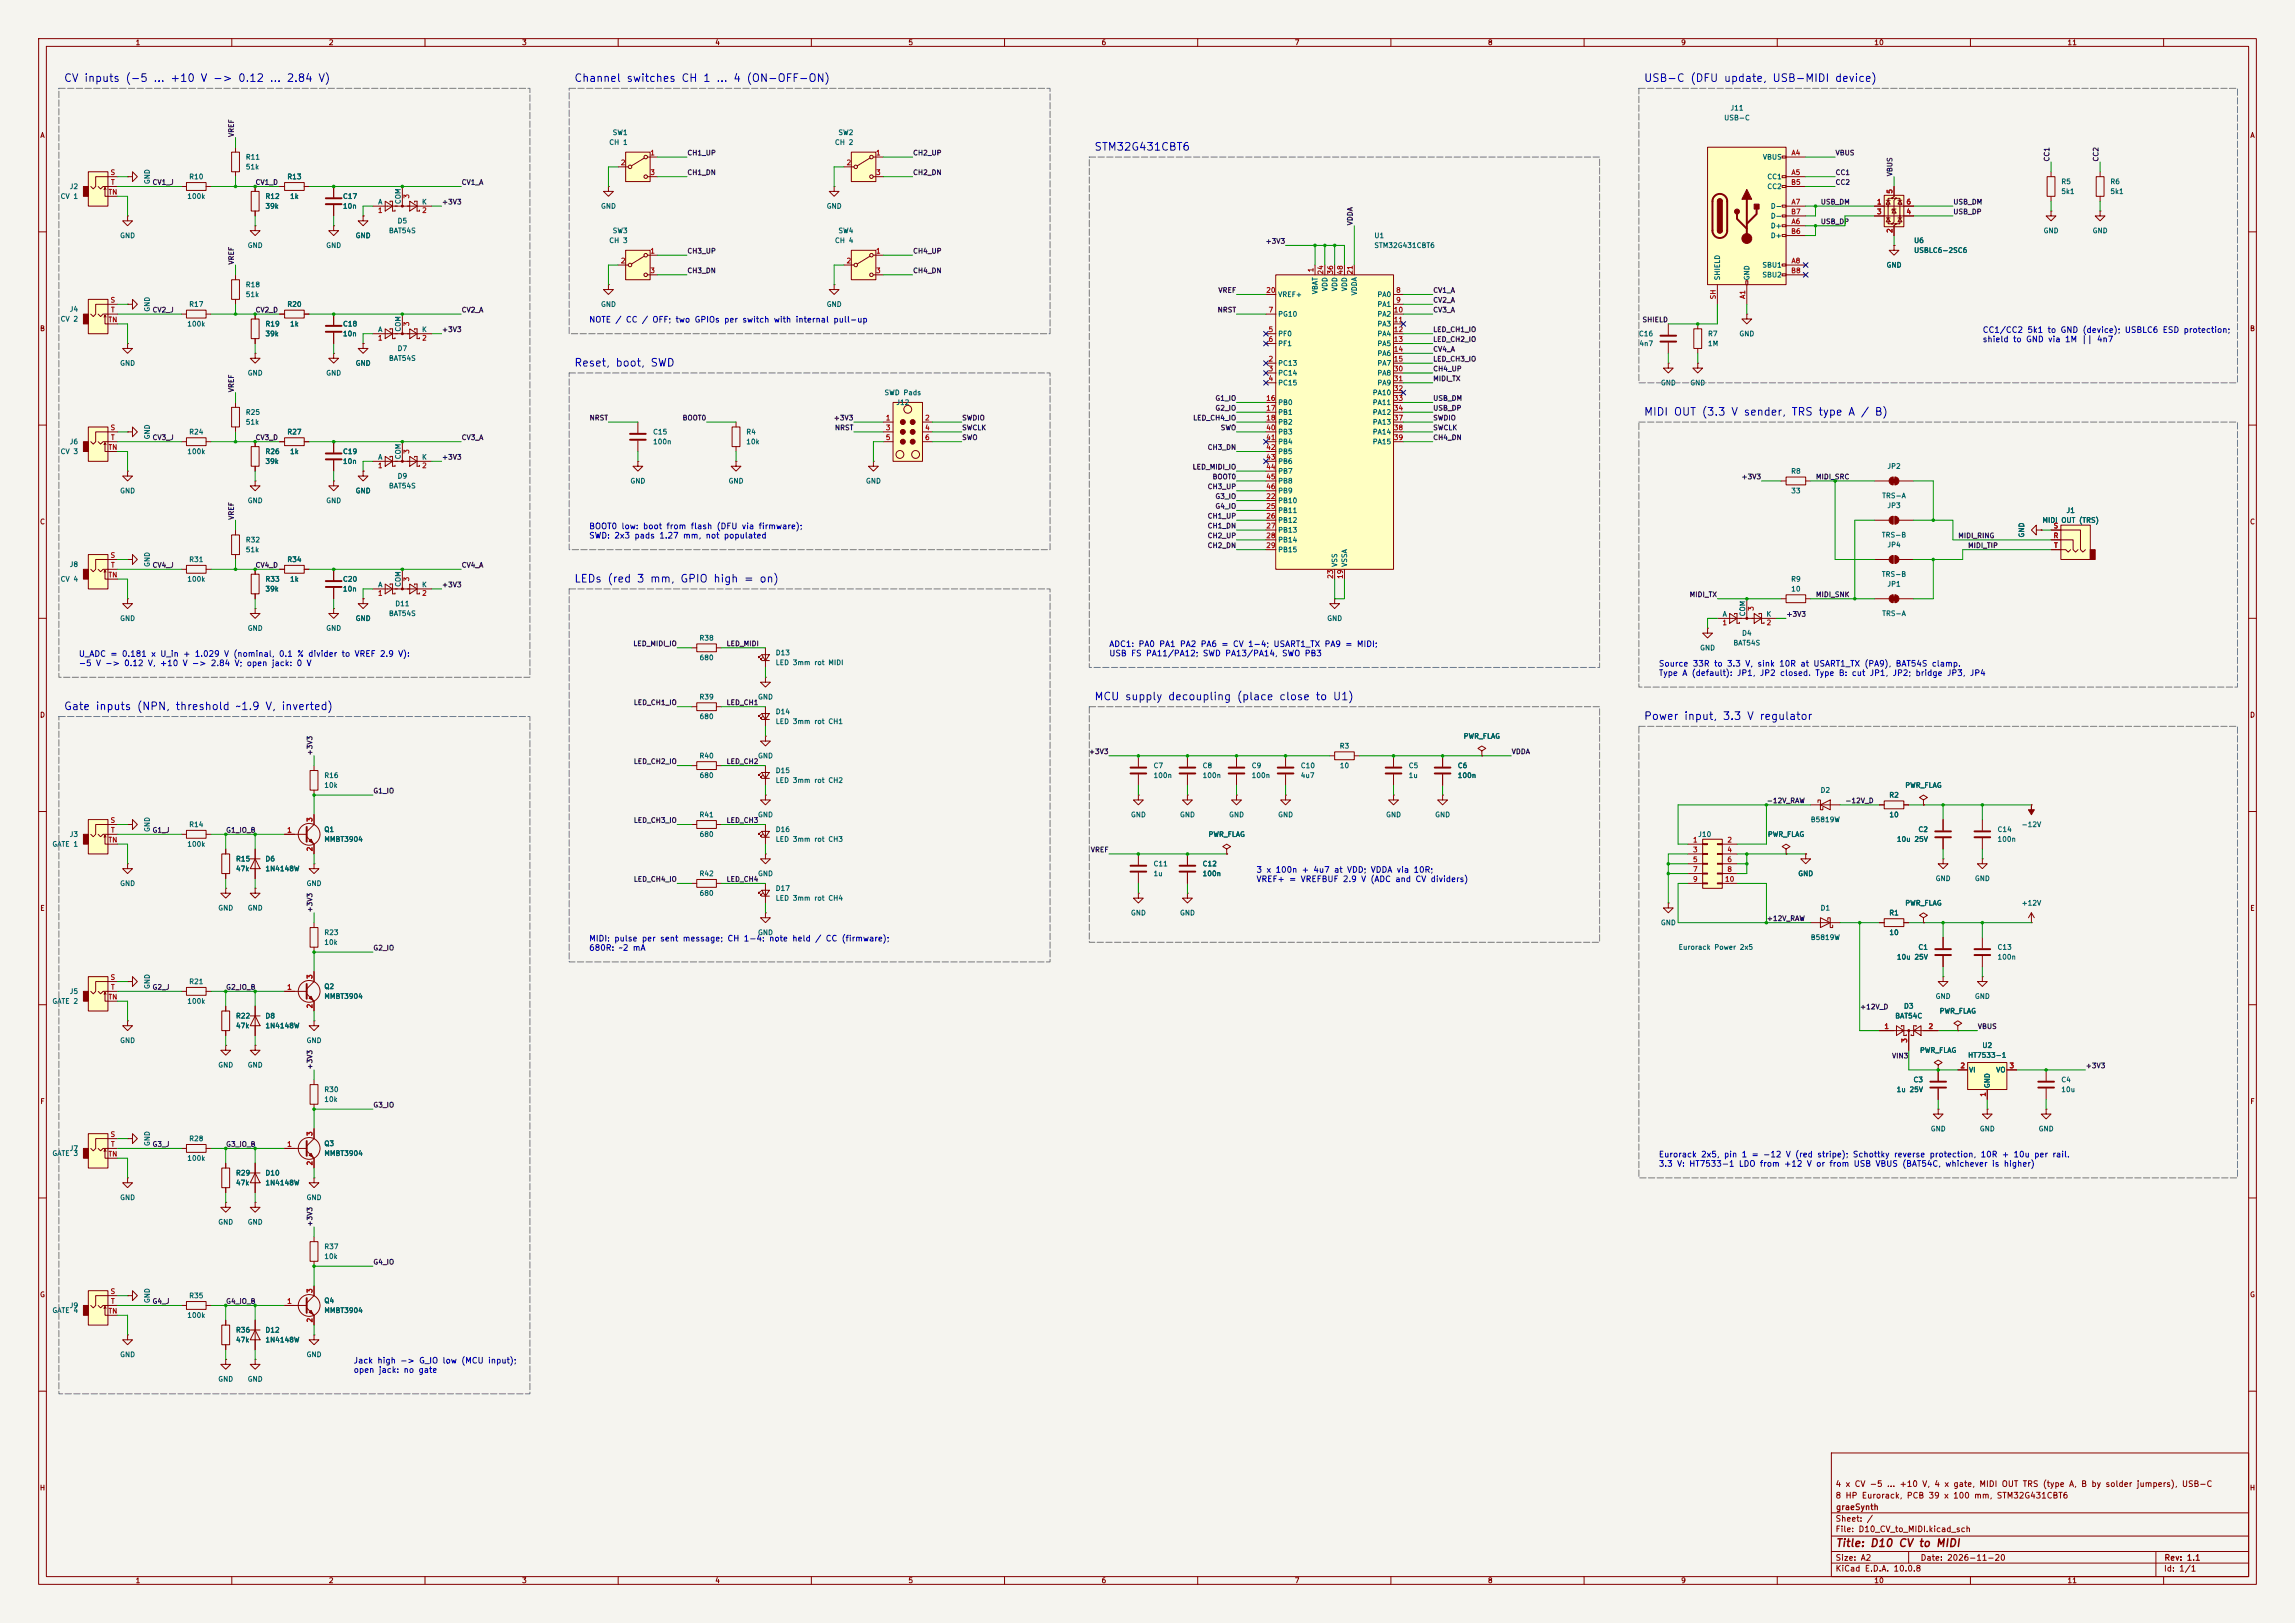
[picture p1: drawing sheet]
<svg xmlns="http://www.w3.org/2000/svg" width="594mm" height="420mm" viewBox="0 0 594 420" stroke-linecap="round" stroke-linejoin="round" font-family="sans-serif">
<defs><g id="words">
<g font-size="2" fill="#0000c2">
<text x="16.4" y="21.7">CV inputs (-5 ... +10 V -&gt; 0.12 ... 2.84 V)</text>
<text x="148.5" y="21.7">Channel switches CH 1 ... 4 (ON-OFF-ON)</text>
<text x="425.4" y="21.7">USB-C (DFU update, USB-MIDI device)</text>
<text x="283.1" y="39.5">STM32G431CBT6</text>
<text x="148.5" y="95.4">Reset, boot, SWD</text>
<text x="425.4" y="108.1">MIDI OUT (3.3 V sender, TRS type A / B)</text>
<text x="148.5" y="151.2">LEDs (red 3 mm, GPIO high = on)</text>
<text x="16.4" y="184.3">Gate inputs (NPN, threshold ~1.9 V, inverted)</text>
<text x="283.1" y="181.7">MCU supply decoupling (place close to U1)</text>
<text x="425.4" y="186.8">Power input, 3.3 V regulator</text>
</g>
<text font-size="2" fill="#840000" x="475" y="400.8">Title: D10 CV to MIDI</text>
<g font-size="1.5" fill="#0000c2">
<text x="152.4" y="83.8">NOTE / CC / OFF; two GPIOs per switch with internal pull-up</text>
<text x="513" y="86.5">CC1/CC2 5k1 to GND (device); USBLC6 ESD protection;</text>
<text x="513" y="88.9">shield to GND via 1M || 4n7</text>
<text x="152.4" y="137.3">BOOT0 low: boot from flash (DFU via firmware);</text>
<text x="152.4" y="139.7">SWD: 2x3 pads 1.27 mm, not populated</text>
<text x="287" y="167.8">ADC1: PA0 PA1 PA2 PA6 = CV 1-4; USART1_TX PA9 = MIDI;</text>
<text x="20.3" y="170.3">U_ADC = 0.181 x U_in + 1.029 V (nominal, 0.1 % divider to VREF 2.9 V):</text>
<text x="20.3" y="172.7">-5 V -&gt; 0.12 V, +10 V -&gt; 2.84 V; open jack: 0 V</text>
<text x="287" y="170.2">USB FS PA11/PA12; SWD PA13/PA14, SWO PB3</text>
<text x="429.2" y="172.9">Source 33R to 3.3 V, sink 10R at USART1_TX (PA9), BAT54S clamp.</text>
<text x="429.2" y="175.3">Type A (default): JP1, JP2 closed. Type B: cut JP1, JP2; bridge JP3, JP4</text>
<text x="325.1" y="226.2">3 x 100n + 4u7 at VDD; VDDA via 10R;</text>
<text x="325.1" y="228.6">VREF+ = VREFBUF 2.9 V (ADC and CV dividers)</text>
<text x="152.4" y="244">MIDI: pulse per sent message; CH 1-4: note held / CC (firmware);</text>
<text x="152.4" y="246.4">680R: ~2 mA</text>
<text x="429.2" y="299.9">Eurorack 2x5, pin 1 = -12 V (red stripe); Schottky reverse protection, 10R + 10u per rail.</text>
<text x="429.2" y="302.3">3.3 V: HT7533-1 LDO from +12 V or from USB VBUS (BAT54C, whichever is higher)</text>
<text x="91.4" y="353.2">Jack high -&gt; G_IO low (MCU input);</text>
<text x="91.4" y="355.6">open jack: no gate</text>
</g>
<g font-size="1.5" fill="#840000">
<text x="475" y="388.1">8 HP Eurorack, PCB 39 x 100 mm, STM32G431CBT6</text>
<text x="475" y="385.1">4 x CV -5 ... +10 V, 4 x gate, MIDI OUT TRS (type A, B by solder jumpers), USB-C</text>
<text x="475" y="394.1">Sheet: /</text>
<text x="475.1" y="391.1">graeSynth</text>
<text x="475" y="396.8">File: D10_CV_to_MIDI.kicad_sch</text>
<text x="475" y="407">KiCad E.D.A. 10.0.8</text>
<text x="475" y="404.2">Size: A2</text>
<text x="497" y="404.2">Date: 2026-11-20</text>
<text x="560" y="407">Id: 1/1</text>
<text x="560.1" y="404.2">Rev: 1.1</text>
</g>
<g font-size="1.3" fill="#840000">
<text x="35" y="12">1</text>
<text x="85" y="12">2</text>
<text x="135" y="12">3</text>
<text x="185" y="12">4</text>
<text x="235" y="12">5</text>
<text x="285" y="12">6</text>
<text x="335" y="12">7</text>
<text x="385" y="12">8</text>
<text x="435" y="12">9</text>
<text x="485" y="12">10</text>
<text x="535" y="12">11</text>
<text x="10.3" y="36">A</text>
<text x="582.3" y="36">A</text>
<text x="10.2" y="86">B</text>
<text x="582.2" y="86">B</text>
<text x="10.2" y="136">C</text>
<text x="582.2" y="136">C</text>
<text x="10.2" y="186">D</text>
<text x="582.2" y="186">D</text>
<text x="10.3" y="236">E</text>
<text x="582.3" y="236">E</text>
<text x="10.3" y="286">F</text>
<text x="582.3" y="286">F</text>
<text x="10.2" y="336">G</text>
<text x="582.2" y="336">G</text>
<text x="10.2" y="386">H</text>
<text x="582.2" y="386">H</text>
<text x="35" y="410">1</text>
<text x="85" y="410">2</text>
<text x="135" y="410">3</text>
<text x="185" y="410">4</text>
<text x="235" y="410">5</text>
<text x="285" y="410">6</text>
<text x="335" y="410">7</text>
<text x="385" y="410">8</text>
<text x="435" y="410">9</text>
<text x="485" y="410">10</text>
<text x="535" y="410">11</text>
</g>
<g font-size="1.3" fill="#006464">
<text x="447.8" y="28.9">J11</text>
<text x="158.5" y="35.3">SW1</text>
<text x="216.9" y="35.3">SW2</text>
<text x="446.1" y="31.4">USB-C</text>
<text x="63.5" y="41.6">R11</text>
<text x="157.5" y="37.8">CH 1</text>
<text x="216" y="37.8">CH 2</text>
<text x="456.1" y="41.6">VBUS</text>
<text x="39.1" y="47.8" transform="rotate(-90 39.1 47.8)">GND</text>
<text x="48.8" y="46.7">R10</text>
<text x="63.5" y="44.1">51k</text>
<text x="74.2" y="46.7">R13</text>
<text x="457.3" y="46.7">CC1</text>
<text x="533.4" y="48">R5</text>
<text x="546.1" y="48">R6</text>
<text x="15.5" y="51.8">CV 1</text>
<text x="17.9" y="49.2">J2</text>
<text x="48.3" y="51.8">100k</text>
<text x="68.6" y="51.8">R12</text>
<text x="75" y="51.8">1k</text>
<text x="88.6" y="51.8">C17</text>
<text x="97.8" y="53.2">A</text>
<text x="104" y="53" transform="rotate(-90 104 53)">COM</text>
<text x="109.1" y="53.2">K</text>
<text x="457.3" y="49.2">CC2</text>
<text x="533.4" y="50.5">5k1</text>
<text x="546.1" y="50.5">5k1</text>
<text x="68.6" y="54.3">39k</text>
<text x="88.6" y="54.3">10n</text>
<text x="102.8" y="58.1">D5</text>
<text x="155.4" y="54.3">GND</text>
<text x="213.8" y="54.3">GND</text>
<text x="458.2" y="59.4">D+</text>
<text x="458.2" y="54.3">D-</text>
<text x="458.2" y="56.8">D-</text>
<text x="31" y="61.9">GND</text>
<text x="64" y="64.5">GND</text>
<text x="84.3" y="64.5">GND</text>
<text x="91.9" y="61.9">GND</text>
<text x="100.5" y="60.7">BAT54S</text>
<text x="157.5" y="63.2">CH 3</text>
<text x="158.5" y="60.7">SW3</text>
<text x="216" y="63.2">CH 4</text>
<text x="216.9" y="60.7">SW4</text>
<text x="355.6" y="61.9">U1</text>
<text x="355.6" y="64.5">STM32G431CBT6</text>
<text x="458.2" y="61.9">D+</text>
<text x="495.3" y="63.2">U6</text>
<text x="495.3" y="65.7">USBLC6-2SC6</text>
<text x="528.8" y="60.7">GND</text>
<text x="541.5" y="60.7">GND</text>
<text x="456" y="69.5">SBU1</text>
<text x="488.2" y="69.5">GND</text>
<text x="63.5" y="74.6">R18</text>
<text x="63.5" y="77.2">51k</text>
<text x="330.7" y="77.2">VREF+</text>
<text x="341.3" y="76.3" transform="rotate(-90 341.3 76.3)">VBAT</text>
<text x="343.9" y="75.5" transform="rotate(-90 343.9 75.5)">VDD</text>
<text x="346.4" y="75.5" transform="rotate(-90 346.4 75.5)">VDD</text>
<text x="348.9" y="75.5" transform="rotate(-90 348.9 75.5)">VDD</text>
<text x="351.5" y="76.6" transform="rotate(-90 351.5 76.6)">VDDA</text>
<text x="356.4" y="77.2">PA0</text>
<text x="445.5" y="72.7" transform="rotate(-90 445.5 72.7)">SHIELD</text>
<text x="453.1" y="72.7" transform="rotate(-90 453.1 72.7)">GND</text>
<text x="456" y="72.1">SBU2</text>
<text x="15.5" y="83.5">CV 2</text>
<text x="17.9" y="81">J4</text>
<text x="39.1" y="80.8" transform="rotate(-90 39.1 80.8)">GND</text>
<text x="48.8" y="79.7">R17</text>
<text x="74.2" y="79.7">R20</text>
<text x="155.4" y="79.7">GND</text>
<text x="213.8" y="79.7">GND</text>
<text x="330.7" y="82.2">PG10</text>
<text x="356.4" y="79.7">PA1</text>
<text x="356.4" y="82.2">PA2</text>
<text x="48.3" y="84.8">100k</text>
<text x="68.6" y="84.8">R19</text>
<text x="68.6" y="87.3">39k</text>
<text x="75" y="84.8">1k</text>
<text x="88.6" y="84.8">C18</text>
<text x="88.6" y="87.3">10n</text>
<text x="97.8" y="86.2">A</text>
<text x="104" y="86" transform="rotate(-90 104 86)">COM</text>
<text x="109.1" y="86.2">K</text>
<text x="330.7" y="87.3">PF0</text>
<text x="330.7" y="89.9">PF1</text>
<text x="356.4" y="84.8">PA3</text>
<text x="356.4" y="87.3">PA4</text>
<text x="356.4" y="89.9">PA5</text>
<text x="424.1" y="87.3">C16</text>
<text x="424.2" y="89.9">4n7</text>
<text x="441.9" y="87.3">R7</text>
<text x="441.9" y="89.9">1M</text>
<text x="450.1" y="87.3">GND</text>
<text x="31" y="94.9">GND</text>
<text x="91.9" y="94.9">GND</text>
<text x="100.5" y="93.7">BAT54S</text>
<text x="102.8" y="91.1">D7</text>
<text x="330.7" y="94.9">PC13</text>
<text x="356.4" y="92.4">PA6</text>
<text x="356.4" y="94.9">PA7</text>
<text x="64" y="97.5">GND</text>
<text x="84.3" y="97.5">GND</text>
<text x="330.7" y="97.5">PC14</text>
<text x="330.7" y="100">PC15</text>
<text x="356.4" y="97.5">PA8</text>
<text x="356.4" y="100">PA9</text>
<text x="429.7" y="100">GND</text>
<text x="437.4" y="100">GND</text>
<text x="63.5" y="107.6">R25</text>
<text x="228.8" y="102.6">SWD Pads</text>
<text x="231.9" y="105.1">J12</text>
<text x="330.7" y="105.1">PB0</text>
<text x="330.7" y="107.6">PB1</text>
<text x="355.2" y="102.6">PA10</text>
<text x="355.2" y="105.1">PA11</text>
<text x="355.2" y="107.6">PA12</text>
<text x="39.1" y="113.8" transform="rotate(-90 39.1 113.8)">GND</text>
<text x="48.8" y="112.7">R24</text>
<text x="63.5" y="110.2">51k</text>
<text x="74.2" y="112.7">R27</text>
<text x="168.9" y="112.7">C15</text>
<text x="193" y="112.7">R4</text>
<text x="330.7" y="110.2">PB2</text>
<text x="330.7" y="112.7">PB3</text>
<text x="355.2" y="110.2">PA13</text>
<text x="355.2" y="112.7">PA14</text>
<text x="15.5" y="117.8">CV 3</text>
<text x="17.9" y="115.3">J6</text>
<text x="48.3" y="117.8">100k</text>
<text x="68.6" y="117.8">R26</text>
<text x="75" y="117.8">1k</text>
<text x="88.6" y="117.8">C19</text>
<text x="97.8" y="119.2">A</text>
<text x="104" y="119" transform="rotate(-90 104 119)">COM</text>
<text x="109.1" y="119.2">K</text>
<text x="168.9" y="115.3">100n</text>
<text x="193" y="115.3">10k</text>
<text x="330.7" y="115.3">PB4</text>
<text x="330.7" y="117.8">PB5</text>
<text x="355.2" y="115.3">PA15</text>
<text x="68.6" y="120.3">39k</text>
<text x="88.6" y="120.3">10n</text>
<text x="102.8" y="124.2">D9</text>
<text x="163" y="125.4">GND</text>
<text x="188.4" y="125.4">GND</text>
<text x="224" y="125.4">GND</text>
<text x="330.7" y="120.3">PB6</text>
<text x="330.7" y="122.9">PB7</text>
<text x="330.7" y="125.4">PB8</text>
<text x="463.5" y="122.9">R8</text>
<text x="488.4" y="121.6">JP2</text>
<text x="31" y="128">GND</text>
<text x="64" y="130.5">GND</text>
<text x="84.3" y="130.5">GND</text>
<text x="91.9" y="128">GND</text>
<text x="100.5" y="126.7">BAT54S</text>
<text x="330.7" y="130.5">PB10</text>
<text x="330.7" y="128">PB9</text>
<text x="463.5" y="128">33</text>
<text x="487" y="129.2">TRS-A</text>
<text x="488.4" y="131.8">JP3</text>
<text x="330.7" y="133">PB11</text>
<text x="330.7" y="135.6">PB12</text>
<text x="528.5" y="135.6">MIDI OUT (TRS)</text>
<text x="534.7" y="133">J1</text>
<text x="63.5" y="140.7">R32</text>
<text x="63.5" y="143.2">51k</text>
<text x="330.7" y="138.1">PB13</text>
<text x="330.7" y="140.7">PB14</text>
<text x="330.7" y="143.2">PB15</text>
<text x="486.9" y="139.4">TRS-B</text>
<text x="488.4" y="141.9">JP4</text>
<text x="524.2" y="139.2" transform="rotate(-90 524.2 139.2)">GND</text>
<text x="17.9" y="147">J8</text>
<text x="39.1" y="146.8" transform="rotate(-90 39.1 146.8)">GND</text>
<text x="48.8" y="145.7">R31</text>
<text x="74.2" y="145.7">R34</text>
<text x="346.4" y="146.8" transform="rotate(-90 346.4 146.8)">VSS</text>
<text x="348.9" y="146.8" transform="rotate(-90 348.9 146.8)">VSSA</text>
<text x="486.9" y="149.6">TRS-B</text>
<text x="15.5" y="150.8">CV 4</text>
<text x="48.3" y="150.8">100k</text>
<text x="68.6" y="150.8">R33</text>
<text x="68.6" y="153.4">39k</text>
<text x="75" y="150.8">1k</text>
<text x="88.6" y="150.8">C20</text>
<text x="88.6" y="153.4">10n</text>
<text x="97.8" y="152.3">A</text>
<text x="104" y="152" transform="rotate(-90 104 152)">COM</text>
<text x="109.1" y="152.3">K</text>
<text x="463.5" y="150.8">R9</text>
<text x="463.5" y="153.4">10</text>
<text x="488.4" y="152.1">JP1</text>
<text x="31" y="161">GND</text>
<text x="91.9" y="161">GND</text>
<text x="100.5" y="159.7">BAT54S</text>
<text x="102.2" y="157.2">D11</text>
<text x="343.4" y="161">GND</text>
<text x="445.7" y="159.9">A</text>
<text x="452" y="159.6" transform="rotate(-90 452 159.6)">COM</text>
<text x="457.1" y="159.9">K</text>
<text x="487" y="159.7">TRS-A</text>
<text x="64" y="163.5">GND</text>
<text x="84.3" y="163.5">GND</text>
<text x="180.9" y="166.1">R38</text>
<text x="448.5" y="167.3">BAT54S</text>
<text x="450.8" y="164.8">D4</text>
<text x="180.9" y="171.1">680</text>
<text x="200.6" y="169.9">D13</text>
<text x="200.6" y="172.4">LED 3mm rot MIDI</text>
<text x="439.9" y="168.6">GND</text>
<text x="180.9" y="181.3">R39</text>
<text x="196.1" y="181.3">GND</text>
<text x="200.6" y="185.1">D14</text>
<text x="180.9" y="186.4">680</text>
<text x="200.6" y="187.7">LED 3mm rot CH1</text>
<text x="378.7" y="191.5">PWR_FLAG</text>
<text x="180.9" y="196.5">R40</text>
<text x="196.1" y="196.5">GND</text>
<text x="346.6" y="194">R3</text>
<text x="83.8" y="201.6">R16</text>
<text x="180.9" y="201.6">680</text>
<text x="200.6" y="200.4">D15</text>
<text x="200.6" y="202.9">LED 3mm rot CH2</text>
<text x="298.4" y="199.1">C7</text>
<text x="298.4" y="201.6">100n</text>
<text x="311.1" y="199.1">C8</text>
<text x="311.1" y="201.6">100n</text>
<text x="323.8" y="199.1">C9</text>
<text x="323.8" y="201.6">100n</text>
<text x="336.5" y="199.1">C10</text>
<text x="336.5" y="201.6">4u7</text>
<text x="346.6" y="199.1">10</text>
<text x="364.5" y="199.1">C5</text>
<text x="364.5" y="201.6">1u</text>
<text x="377.2" y="199.1">C6</text>
<text x="377.2" y="201.6">100n</text>
<text x="83.8" y="204.2">10k</text>
<text x="471.1" y="205.4">D2</text>
<text x="488.9" y="206.7">R2</text>
<text x="493" y="204.2">PWR_FLAG</text>
<text x="39.1" y="215.4" transform="rotate(-90 39.1 215.4)">GND</text>
<text x="48.8" y="214.3">R14</text>
<text x="83.8" y="215.6">Q1</text>
<text x="180.9" y="211.8">R41</text>
<text x="196.1" y="211.8">GND</text>
<text x="200.6" y="215.6">D16</text>
<text x="292.6" y="211.8">GND</text>
<text x="305.3" y="211.8">GND</text>
<text x="318" y="211.8">GND</text>
<text x="330.7" y="211.8">GND</text>
<text x="358.6" y="211.8">GND</text>
<text x="371.3" y="211.8">GND</text>
<text x="468.5" y="213.1">B5819W</text>
<text x="488.9" y="211.8">10</text>
<text x="496.4" y="215.6">C2</text>
<text x="516.9" y="215.6">C14</text>
<text x="523.1" y="214.3">-12V</text>
<text x="13.4" y="219.4">GATE 1</text>
<text x="17.9" y="216.9">J3</text>
<text x="48.3" y="219.4">100k</text>
<text x="83.8" y="218.1">MMBT3904</text>
<text x="180.9" y="216.9">680</text>
<text x="200.6" y="218.1">LED 3mm rot CH3</text>
<text x="312.7" y="216.9">PWR_FLAG</text>
<text x="439.4" y="216.9">J10</text>
<text x="457.4" y="216.9">PWR_FLAG</text>
<text x="490.8" y="218.1">10u 25V</text>
<text x="516.9" y="218.1">100n</text>
<text x="60.9" y="223.2">R15</text>
<text x="60.9" y="225.8">47k</text>
<text x="68.6" y="223.2">D6</text>
<text x="68.6" y="225.8">1N4148W</text>
<text x="180.9" y="227">R42</text>
<text x="196.1" y="227">GND</text>
<text x="298.4" y="224.5">C11</text>
<text x="298.4" y="227">1u</text>
<text x="311.1" y="224.5">C12</text>
<text x="311.1" y="227">100n</text>
<text x="465.3" y="227">GND</text>
<text x="31" y="229.6">GND</text>
<text x="79.2" y="229.6">GND</text>
<text x="180.9" y="232.1">680</text>
<text x="200.6" y="230.8">D17</text>
<text x="200.6" y="233.4">LED 3mm rot CH4</text>
<text x="500.9" y="228.3">GND</text>
<text x="511" y="228.3">GND</text>
<text x="56.4" y="235.9">GND</text>
<text x="64" y="235.9">GND</text>
<text x="292.6" y="237.2">GND</text>
<text x="305.3" y="237.2">GND</text>
<text x="429.7" y="239.7">GND</text>
<text x="471.1" y="235.9">D1</text>
<text x="488.9" y="237.2">R1</text>
<text x="493" y="234.6">PWR_FLAG</text>
<text x="523.1" y="234.6">+12V</text>
<text x="83.8" y="242.3">R23</text>
<text x="83.8" y="244.8">10k</text>
<text x="196.1" y="242.3">GND</text>
<text x="468.5" y="243.5">B5819W</text>
<text x="488.9" y="242.3">10</text>
<text x="434.3" y="246.1">Eurorack Power 2x5</text>
<text x="490.8" y="248.6">10u 25V</text>
<text x="496.4" y="246.1">C1</text>
<text x="516.9" y="246.1">C13</text>
<text x="516.9" y="248.6">100n</text>
<text x="17.9" y="257.5">J5</text>
<text x="39.1" y="256.1" transform="rotate(-90 39.1 256.1)">GND</text>
<text x="48.8" y="255">R21</text>
<text x="83.8" y="256.2">Q2</text>
<text x="13.4" y="260">GATE 2</text>
<text x="48.3" y="260">100k</text>
<text x="60.9" y="263.9">R22</text>
<text x="68.6" y="263.9">D8</text>
<text x="83.8" y="258.8">MMBT3904</text>
<text x="490.4" y="263.9">BAT54C</text>
<text x="492.7" y="261.3">D3</text>
<text x="500.9" y="258.8">GND</text>
<text x="501.9" y="262.6">PWR_FLAG</text>
<text x="511" y="258.8">GND</text>
<text x="60.9" y="266.4">47k</text>
<text x="68.6" y="266.4">1N4148W</text>
<text x="31" y="270.2">GND</text>
<text x="79.2" y="270.2">GND</text>
<text x="496.8" y="272.7">PWR_FLAG</text>
<text x="509.3" y="274">HT7533-1</text>
<text x="513" y="271.5">U2</text>
<text x="56.4" y="276.6">GND</text>
<text x="64" y="276.6">GND</text>
<text x="495.1" y="280.4">C3</text>
<text x="509.5" y="277.8">VI</text>
<text x="515.3" y="281.7" transform="rotate(-90 515.3 281.7)">GND</text>
<text x="516.5" y="277.8">VO</text>
<text x="533.4" y="280.4">C4</text>
<text x="83.8" y="282.9">R30</text>
<text x="83.8" y="285.4">10k</text>
<text x="490.8" y="282.9">1u 25V</text>
<text x="533.4" y="282.9">10u</text>
<text x="499.6" y="293.1">GND</text>
<text x="512.3" y="293.1">GND</text>
<text x="527.5" y="293.1">GND</text>
<text x="13.4" y="299.4">GATE 3</text>
<text x="17.9" y="298.1">J7</text>
<text x="39.1" y="296.7" transform="rotate(-90 39.1 296.7)">GND</text>
<text x="48.8" y="295.6">R28</text>
<text x="83.8" y="296.9">Q3</text>
<text x="83.8" y="299.4">MMBT3904</text>
<text x="48.3" y="300.7">100k</text>
<text x="60.9" y="304.5">R29</text>
<text x="68.6" y="304.5">D10</text>
<text x="31" y="310.8">GND</text>
<text x="60.9" y="307">47k</text>
<text x="68.6" y="307">1N4148W</text>
<text x="79.2" y="310.8">GND</text>
<text x="56.4" y="317.2">GND</text>
<text x="64" y="317.2">GND</text>
<text x="83.8" y="323.5">R37</text>
<text x="83.8" y="326.1">10k</text>
<text x="13.4" y="340.1">GATE 4</text>
<text x="17.9" y="338.8">J9</text>
<text x="39.1" y="337.3" transform="rotate(-90 39.1 337.3)">GND</text>
<text x="48.3" y="341.3">100k</text>
<text x="48.8" y="336.2">R35</text>
<text x="83.8" y="337.5">Q4</text>
<text x="83.8" y="340.1">MMBT3904</text>
<text x="60.9" y="345.1">R36</text>
<text x="60.9" y="347.7">47k</text>
<text x="68.6" y="345.1">D12</text>
<text x="68.6" y="347.7">1N4148W</text>
<text x="31" y="351.5">GND</text>
<text x="79.2" y="351.5">GND</text>
<text x="56.4" y="357.8">GND</text>
<text x="64" y="357.8">GND</text>
</g>
<g font-size="1.3" fill="#0f0f0f">
<text x="60.8" y="35.6" transform="rotate(-90 60.8 35.6)">VREF</text>
<text x="177.8" y="40.5">CH1_UP</text>
<text x="236.2" y="40.5">CH2_UP</text>
<text x="475" y="40.5">VBUS</text>
<text x="530.7" y="41.9" transform="rotate(-90 530.7 41.9)">CC1</text>
<text x="543.4" y="41.9" transform="rotate(-90 543.4 41.9)">CC2</text>
<text x="177.8" y="45.6">CH1_DN</text>
<text x="236.2" y="45.6">CH2_DN</text>
<text x="475" y="45.6">CC1</text>
<text x="490.1" y="45.7" transform="rotate(-90 490.1 45.7)">VBUS</text>
<text x="39.3" y="48.1">CV1_J</text>
<text x="66" y="48.1">CV1_D</text>
<text x="114.3" y="53.2">+3V3</text>
<text x="119.4" y="48.1">CV1_A</text>
<text x="471.1" y="53.2">USB_DM</text>
<text x="475" y="48.1">CC2</text>
<text x="505.4" y="53.2">USB_DM</text>
<text x="350.4" y="58.4" transform="rotate(-90 350.4 58.4)">VDDA</text>
<text x="471.1" y="58.3">USB_DP</text>
<text x="505.4" y="55.8">USB_DP</text>
<text x="177.8" y="65.9">CH3_UP</text>
<text x="236.2" y="65.9">CH4_UP</text>
<text x="327.4" y="63.4">+3V3</text>
<text x="60.8" y="68.6" transform="rotate(-90 60.8 68.6)">VREF</text>
<text x="177.8" y="71">CH3_DN</text>
<text x="236.2" y="71">CH4_DN</text>
<text x="315.2" y="76.1">VREF</text>
<text x="370.8" y="76.1">CV1_A</text>
<text x="39.3" y="81.2">CV2_J</text>
<text x="66" y="81.2">CV2_D</text>
<text x="119.4" y="81.2">CV2_A</text>
<text x="315" y="81.2">NRST</text>
<text x="370.8" y="78.6">CV2_A</text>
<text x="370.8" y="81.2">CV3_A</text>
<text x="425" y="83.7">SHIELD</text>
<text x="114.3" y="86.2">+3V3</text>
<text x="370.8" y="86.2">LED_CH1_IO</text>
<text x="370.8" y="88.8">LED_CH2_IO</text>
<text x="370.8" y="93.9">LED_CH3_IO</text>
<text x="370.8" y="91.3">CV4_A</text>
<text x="60.8" y="101.6" transform="rotate(-90 60.8 101.6)">VREF</text>
<text x="370.8" y="96.4">CH4_UP</text>
<text x="370.8" y="98.9">MIDI_TX</text>
<text x="314.4" y="104">G1_IO</text>
<text x="314.4" y="106.6">G2_IO</text>
<text x="370.8" y="104">USB_DM</text>
<text x="370.8" y="106.6">USB_DP</text>
<text x="152.5" y="109.1">NRST</text>
<text x="176.5" y="109.1">BOOT0</text>
<text x="215.7" y="109.1">+3V3</text>
<text x="216" y="111.6">NRST</text>
<text x="248.9" y="109.1">SWDIO</text>
<text x="248.9" y="111.6">SWCLK</text>
<text x="308.7" y="109.1">LED_CH4_IO</text>
<text x="315.8" y="111.6">SWO</text>
<text x="370.8" y="109.1">SWDIO</text>
<text x="370.8" y="111.6">SWCLK</text>
<text x="39.3" y="114.2">CV3_J</text>
<text x="66" y="114.2">CV3_D</text>
<text x="114.3" y="119.3">+3V3</text>
<text x="119.4" y="114.2">CV3_A</text>
<text x="248.9" y="114.2">SWO</text>
<text x="312.4" y="116.7">CH3_DN</text>
<text x="370.8" y="114.2">CH4_DN</text>
<text x="308.6" y="121.8">LED_MIDI_IO</text>
<text x="313.7" y="124.3">BOOT0</text>
<text x="450.6" y="124.3">+3V3</text>
<text x="469.9" y="124.3">MIDI_SRC</text>
<text x="312.4" y="126.9">CH3_UP</text>
<text x="314.4" y="129.4">G3_IO</text>
<text x="314.4" y="132">G4_IO</text>
<text x="60.8" y="134.6" transform="rotate(-90 60.8 134.6)">VREF</text>
<text x="312.4" y="134.5">CH1_UP</text>
<text x="312.4" y="137">CH1_DN</text>
<text x="312.4" y="139.6">CH2_UP</text>
<text x="312.4" y="142.1">CH2_DN</text>
<text x="506.7" y="139.6">MIDI_RING</text>
<text x="509.2" y="142.1">MIDI_TIP</text>
<text x="39.3" y="147.2">CV4_J</text>
<text x="66" y="147.2">CV4_D</text>
<text x="119.4" y="147.2">CV4_A</text>
<text x="114.3" y="152.3">+3V3</text>
<text x="437.2" y="154.8">MIDI_TX</text>
<text x="469.9" y="154.8">MIDI_SNK</text>
<text x="462.3" y="159.9">+3V3</text>
<text x="163.8" y="167.5">LED_MIDI_IO</text>
<text x="187.9" y="167.5">LED_MIDI</text>
<text x="163.9" y="182.8">LED_CH1_IO</text>
<text x="187.9" y="182.8">LED_CH1</text>
<text x="81.2" y="195.6" transform="rotate(-90 81.2 195.6)">+3V3</text>
<text x="163.9" y="198">LED_CH2_IO</text>
<text x="187.9" y="198">LED_CH2</text>
<text x="281.7" y="195.5">+3V3</text>
<text x="391.1" y="195.5">VDDA</text>
<text x="96.5" y="205.6">G1_IO</text>
<text x="457.2" y="208.2">-12V_RAW</text>
<text x="477.5" y="208.2">-12V_D</text>
<text x="39.3" y="215.8">G1_J</text>
<text x="58.4" y="215.8">G1_IO_B</text>
<text x="163.9" y="213.2">LED_CH3_IO</text>
<text x="187.9" y="213.2">LED_CH3</text>
<text x="282.2" y="220.9">VREF</text>
<text x="163.9" y="228.5">LED_CH4_IO</text>
<text x="187.9" y="228.5">LED_CH4</text>
<text x="81.2" y="236.2" transform="rotate(-90 81.2 236.2)">+3V3</text>
<text x="457.2" y="238.6">+12V_RAW</text>
<text x="96.5" y="246.3">G2_IO</text>
<text x="39.3" y="256.4">G2_J</text>
<text x="58.4" y="256.4">G2_IO_B</text>
<text x="481.3" y="261.5">+12V_D</text>
<text x="511.8" y="266.6">VBUS</text>
<text x="489.6" y="274.2">VIN3</text>
<text x="81.2" y="276.9" transform="rotate(-90 81.2 276.9)">+3V3</text>
<text x="539.7" y="276.7">+3V3</text>
<text x="96.5" y="286.9">G3_IO</text>
<text x="39.3" y="297.1">G3_J</text>
<text x="58.4" y="297.1">G3_IO_B</text>
<text x="81.2" y="317.5" transform="rotate(-90 81.2 317.5)">+3V3</text>
<text x="96.5" y="327.5">G4_IO</text>
<text x="39.3" y="337.7">G4_J</text>
<text x="58.4" y="337.7">G4_IO_B</text>
</g>
<g font-size="1.3" fill="#a90000">
<text x="168.2" y="40.5">1</text>
<text x="226.6" y="40.5">1</text>
<text x="463.5" y="40.5">A4</text>
<text x="28.5" y="45.6">S</text>
<text x="160.6" y="43">2</text>
<text x="168.2" y="45.6">3</text>
<text x="219" y="43">2</text>
<text x="226.6" y="45.6">3</text>
<text x="463.5" y="45.6">A5</text>
<text x="27.9" y="50.7">TN</text>
<text x="28.6" y="48.1">T</text>
<text x="106.2" y="51.5" transform="rotate(-90 106.2 51.5)">3</text>
<text x="463.5" y="48.1">B5</text>
<text x="463.5" y="53.2">A7</text>
<text x="485.7" y="53.2">1</text>
<text x="490.1" y="50.3" transform="rotate(-90 490.1 50.3)">5</text>
<text x="493.3" y="53.2">6</text>
<text x="97.7" y="55.4">1</text>
<text x="109.1" y="55.4">2</text>
<text x="463.5" y="55.7">B7</text>
<text x="463.5" y="58.3">A6</text>
<text x="485.7" y="55.7">3</text>
<text x="493.3" y="55.7">4</text>
<text x="168.2" y="65.9">1</text>
<text x="226.6" y="65.9">1</text>
<text x="463.5" y="60.8">B6</text>
<text x="490.1" y="60.4" transform="rotate(-90 490.1 60.4)">2</text>
<text x="160.6" y="68.4">2</text>
<text x="168.2" y="71">3</text>
<text x="219" y="68.4">2</text>
<text x="226.6" y="71">3</text>
<text x="340.2" y="70.6" transform="rotate(-90 340.2 70.6)">1</text>
<text x="342.8" y="71.2" transform="rotate(-90 342.8 71.2)">24</text>
<text x="345.3" y="71.2" transform="rotate(-90 345.3 71.2)">36</text>
<text x="347.8" y="71.2" transform="rotate(-90 347.8 71.2)">48</text>
<text x="350.4" y="71.2" transform="rotate(-90 350.4 71.2)">21</text>
<text x="463.5" y="71">B8</text>
<text x="463.5" y="68.4">A8</text>
<text x="327.6" y="76.1">20</text>
<text x="361.2" y="76.1">8</text>
<text x="444.4" y="77.6" transform="rotate(-90 444.4 77.6)">SH</text>
<text x="452" y="77.5" transform="rotate(-90 452 77.5)">A1</text>
<text x="27.9" y="83.7">TN</text>
<text x="28.5" y="78.6">S</text>
<text x="28.6" y="81.1">T</text>
<text x="328.2" y="81.1">7</text>
<text x="360.6" y="81.1">10</text>
<text x="360.6" y="83.7">11</text>
<text x="361.2" y="78.6">9</text>
<text x="97.7" y="88.4">1</text>
<text x="106.2" y="84.6" transform="rotate(-90 106.2 84.6)">3</text>
<text x="109.1" y="88.4">2</text>
<text x="328.2" y="86.2">5</text>
<text x="328.2" y="88.8">6</text>
<text x="360.6" y="86.2">12</text>
<text x="360.6" y="88.8">13</text>
<text x="328.2" y="93.8">2</text>
<text x="360.6" y="91.3">14</text>
<text x="360.6" y="93.8">15</text>
<text x="328.2" y="96.4">3</text>
<text x="328.2" y="98.9">4</text>
<text x="360.6" y="96.4">30</text>
<text x="360.6" y="98.9">31</text>
<text x="360.6" y="101.5">32</text>
<text x="327.6" y="104">16</text>
<text x="327.6" y="106.5">17</text>
<text x="360.6" y="104">33</text>
<text x="360.6" y="106.5">34</text>
<text x="28.5" y="111.6">S</text>
<text x="229.1" y="109.1">1</text>
<text x="229.1" y="111.6">3</text>
<text x="239.3" y="109.1">2</text>
<text x="239.3" y="111.6">4</text>
<text x="327.6" y="109.1">18</text>
<text x="327.6" y="111.6">40</text>
<text x="360.6" y="109.1">37</text>
<text x="360.6" y="111.6">38</text>
<text x="27.9" y="116.7">TN</text>
<text x="28.6" y="114.2">T</text>
<text x="106.2" y="117.6" transform="rotate(-90 106.2 117.6)">3</text>
<text x="229.1" y="114.2">5</text>
<text x="239.3" y="114.2">6</text>
<text x="327.6" y="114.2">41</text>
<text x="327.6" y="116.7">42</text>
<text x="327.6" y="119.2">43</text>
<text x="360.6" y="114.2">39</text>
<text x="97.7" y="121.4">1</text>
<text x="109.1" y="121.4">2</text>
<text x="327.6" y="121.8">44</text>
<text x="327.6" y="124.3">45</text>
<text x="327.6" y="129.4">22</text>
<text x="327.6" y="131.9">25</text>
<text x="327.6" y="126.9">46</text>
<text x="327.6" y="134.5">26</text>
<text x="327.6" y="137">27</text>
<text x="531.4" y="137">S</text>
<text x="327.6" y="139.6">28</text>
<text x="327.6" y="142.1">29</text>
<text x="531.4" y="139.6">R</text>
<text x="531.5" y="142.1">T</text>
<text x="27.9" y="149.7">TN</text>
<text x="28.5" y="144.6">S</text>
<text x="28.6" y="147.2">T</text>
<text x="345.3" y="149.9" transform="rotate(-90 345.3 149.9)">23</text>
<text x="347.8" y="149.9" transform="rotate(-90 347.8 149.9)">19</text>
<text x="97.7" y="154.5">1</text>
<text x="106.2" y="150.6" transform="rotate(-90 106.2 150.6)">3</text>
<text x="109.1" y="154.5">2</text>
<text x="454.2" y="158.2" transform="rotate(-90 454.2 158.2)">3</text>
<text x="445.7" y="162.1">1</text>
<text x="457.1" y="162.1">2</text>
<text x="28.5" y="213.2">S</text>
<text x="28.6" y="215.8">T</text>
<text x="74.2" y="215.8">1</text>
<text x="81.1" y="212.8" transform="rotate(-90 81.1 212.8)">3</text>
<text x="27.9" y="218.3">TN</text>
<text x="81.1" y="220.4" transform="rotate(-90 81.1 220.4)">2</text>
<text x="438.1" y="218.3">1</text>
<text x="438.1" y="220.8">3</text>
<text x="446.9" y="218.3">2</text>
<text x="446.9" y="220.8">4</text>
<text x="438.1" y="223.4">5</text>
<text x="438.1" y="225.9">7</text>
<text x="446.9" y="223.4">6</text>
<text x="446.9" y="225.9">8</text>
<text x="438.1" y="228.5">9</text>
<text x="446.3" y="228.5">10</text>
<text x="28.5" y="253.9">S</text>
<text x="28.6" y="256.4">T</text>
<text x="74.2" y="256.4">1</text>
<text x="81.1" y="253.5" transform="rotate(-90 81.1 253.5)">3</text>
<text x="27.9" y="258.9">TN</text>
<text x="81.1" y="261.1" transform="rotate(-90 81.1 261.1)">2</text>
<text x="487.6" y="266.6">1</text>
<text x="493.9" y="270" transform="rotate(-90 493.9 270)">3</text>
<text x="499" y="266.6">2</text>
<text x="507.3" y="276.7">2</text>
<text x="520" y="276.7">3</text>
<text x="514.2" y="283.9" transform="rotate(-90 514.2 283.9)">1</text>
<text x="27.9" y="299.6">TN</text>
<text x="28.5" y="294.5">S</text>
<text x="28.6" y="297">T</text>
<text x="74.2" y="297">1</text>
<text x="81.1" y="294.1" transform="rotate(-90 81.1 294.1)">3</text>
<text x="81.1" y="301.7" transform="rotate(-90 81.1 301.7)">2</text>
<text x="28.5" y="335.1">S</text>
<text x="81.1" y="334.7" transform="rotate(-90 81.1 334.7)">3</text>
<text x="27.9" y="340.2">TN</text>
<text x="28.6" y="337.7">T</text>
<text x="74.2" y="337.7">1</text>
<text x="81.1" y="342.4" transform="rotate(-90 81.1 342.4)">2</text>
</g>
</g></defs>
<path d="M0 0h594v420h-594z" fill="#f5f4ef" stroke="#f5f4ef" stroke-width=".26"/>
<g fill="none" stroke="#840000" stroke-width=".26">
<path d="M10 10h574v400h-574zM12 12h570v396h-570zM60 10v2M110 10v2M160 10v2M210 10v2M260 10v2M310 10v2M360 10v2M410 10v2M460 10v2M510 10v2"/>
<path d="M560 10v2M10 60h2M582 60h2M96.5 86.4h15.3M99.7 85.1l1.9 1.3-1.9 1.2zM101 85.3v-.2h.6v2.5h.6v-.2M104.1 81.3v5.1M106 85.1l1.9 1.3-1.9 1.2zM107.3 85.3v-.2h.6v2.5h.7v-.2M10 110h2M582 110h2M461 124.5h1.3"/>
<path d="M462.3 123.4h5.1v2.1h-5.1zM467.4 124.5h1.2M485.1 124.5h3.8M485.1 134.6h3.8M490 123.4v2.1M490 133.6v2M490.5 123.4v2.1M490.5 133.6v2M491.5 124.5h3.8M491.5 134.6h3.8M527 137.2v-1.3l-1.2 1.3 1.2 1.2v-1.2h1.3M528.3 137.2h.1"/>
<path d="M10 160h2M582 160h2M10 210h2M582 210h2M10 260h2M582 260h2M10 310h2M582 310h2M10 360h2M474 376h108v32h-108zM582 360h2M474 397.5h108"/>
<path d="M474 391.5h108M60 408v2M110 408v2M160 408v2M210 408v2M260 408v2M310 408v2M360 408v2M410 408v2M460 408v2M474 404.5h108M474 401.5h108"/>
<path d="M494 401.5v3M510 408v2M558 401.5v6.5M560 408v2"/>
</g>
<g fill="#840000" stroke="#840000" stroke-width=".26">
<path d="M489.7 124h1v1h-1z"/>
<path d="M489.2 123.7l.8-.3v2.1a1.02 1.02 0 0 1-1-.7 1.02 1.02 0 0 1 .2-1.1z"/>
<path d="M490.5 123.4a1.02 1.02 0 0 1 1 1.1 1.02 1.02 0 0 1-1 1z"/>
<path d="M489.2 133.9l.8-.3v2a1.02 1.02 0 0 1-1-.6 1.02 1.02 0 0 1 .2-1.1z"/>
<path d="M490.5 133.6a1.02 1.02 0 0 1 1 1 1.02 1.02 0 0 1-1 1z"/>
<circle cx="104.1" cy="86.4" r=".25"/>
</g>
<path d="M533.4 135.9h7.6v8.9h-7.6z" fill="#ffffc2"/>
<g fill="#840000" stroke="#840000" stroke-width=".26">
<path d="M541 142.2h1.3v2.6h-1.3z"/>
<circle cx="104.1" cy="152.4" r=".25"/>
</g>
<g fill="none" stroke="#840000" stroke-width=".26">
<path d="M33 55.9v1.3h1.3l-1.3 1.2-1.3-1.2h1.3M33 55.9h.1M47 48.3h1.3M48.3 47.2h5v2.1h-5zM53.3 48.3h1.3M72.4 48.3h1.3M73.7 47.2h5v2.1h-5zM78.7 48.3h1.3M86.4 91.4v1.3h1.2l-1.2 1.3-1.3-1.3h1.3M86.4 91.4h.1M86.4 81.3v2.8M86.4 86.1v2.8"/>
<path d="M94 88.9v1.3h1.2l-1.2 1.2-1.3-1.2h1.3M94 88.9h.1M530.9 139.7h5.7v2.5l.6 .7 .6-.7M530.9 137.2h7.6v5l.6 .7 .6-.7M533.4 135.9h7.6v8.9h-7.6zM33 154.9v1.3h1.3l-1.3 1.3-1.3-1.3h1.3M33 154.9h.1M33 144.8h1.3v-1.3l1.3 1.3-1.3 1.3v-1.3M33 144.8h.1M47 147.3h1.3M48.3 146.3h5v2h-5zM53.3 147.3h1.3"/>
<path d="M65 148.6h2.1v5.1h-2.1zM66 157.5v1.3h1.3l-1.3 1.2-1.2-1.2h1.2M66 157.5h.1M66 147.3v1.3M66 153.7v1.2M72.4 147.3h1.3M73.7 146.3h5v2h-5zM78.7 147.3h1.3M86.4 157.5v1.3h1.2l-1.2 1.2-1.3-1.2h1.3M86.4 157.5h.1M86.4 147.3v2.8M86.4 152.1v2.8"/>
<path d="M94 154.9v1.3h1.2l-1.2 1.3-1.3-1.3h1.3M94 154.9h.1M96.5 152.4h15.3M99.7 151.1l1.9 1.3-1.9 1.3zM101 151.4v-.3h.6v2.6h.6v-.3M104.1 147.3v5.1M106 151.1l1.9 1.3-1.9 1.3zM107.3 151.4v-.3h.6v2.6h.7v-.3M530.9 142.2h3.8l.6 .7 .6-.7M294.6 221v2.8M294.6 225.8v2.8"/>
</g>
<path d="M84.3 84.3h4.1M84.3 85.9h4.1M84.3 150.4h4.1M84.3 151.9h4.1M292.6 224h4.1M292.6 225.6h4.1" fill="none" stroke="#840000" stroke-width=".51"/>
<path d="M22.9 143.5h5v8.9h-5z" fill="#ffffc2"/>
<path d="M21.6 147.3h1.3v2.6h-1.3z" fill="#840000" stroke="#840000" stroke-width=".26"/>
<path d="M22.9 143.5h5v8.9h-5zM25.4 147.3l.6 .7 .7-.7h3.8M26.9 148.1l.3-.5v2.3h3.3M27.2 147.6l.2 .5M30.5 144.8h-5.7v2.5l-.7 .7-.6-.7" fill="none" stroke="#840000" stroke-width=".26"/>
<path d="M22.9 334h5v8.9h-5z" fill="#ffffc2"/>
<g fill="#840000" stroke="#840000" stroke-width=".26">
<path d="M21.6 337.8h1.3v2.6h-1.3z"/>
<path d="M80.5 257.8l.5 1-1-.5z"/>
</g>
<g fill="none" stroke="#840000" stroke-width=".26">
<path d="M59.9 105.4h2.1v5.1h-2.1zM61 104.1v1.3M61 110.5v1.3M461 154.9h1.3M462.3 153.9h5.1v2.1h-5.1zM467.4 154.9h1.2M47 256.5h1.3M48.3 255.5h5v2.1h-5zM53.3 256.5h1.3M73.7 256.5h5.7M79.4 257.2l1.9 1.9v2.5M81.3 251.5v2.5l-1.9 1.9"/>
<path d="M22.9 334h5v8.9h-5zM25.4 337.8l.6 .7 .7-.7h3.8M26.9 338.6l.3-.5v2.3h3.3M27.2 338.1l.2 .5M30.5 335.3h-5.7v2.5l-.7 .7-.6-.7M58.4 351.8v1.3h1.3l-1.3 1.2-1.3-1.2h1.3M58.4 351.8h.1M66 351.8v1.3h1.3l-1.3 1.2-1.2-1.2h1.2M66 351.8h.1"/>
<circle cx="80" cy="256.5" r="2.82"/>
</g>
<path d="M79.4 254.6v3.8" fill="none" stroke="#840000" stroke-width=".51"/>
<path d="M22.9 293.4h5v8.9h-5z" fill="#ffffc2"/>
<g fill="#840000" stroke="#840000" stroke-width=".26">
<path d="M21.6 297.2h1.3v2.5h-1.3z"/>
<path d="M489.2 144.1l.8-.3v2a1.02 1.02 0 0 1-1-.6 1.02 1.02 0 0 1 .2-1.1z"/>
<path d="M490.5 143.8a1.02 1.02 0 0 1 1 1 1.02 1.02 0 0 1-1 1z"/>
<path d="M489.7 154.4h1v1h-1z"/>
<path d="M489.2 154.2l.8-.3v2.1a1.02 1.02 0 0 1-1-.7 1.02 1.02 0 0 1 .2-1.1z"/>
<path d="M490.5 153.9a1.02 1.02 0 0 1 1 1 1.02 1.02 0 0 1-1 1.1z"/>
</g>
<g fill="none" stroke="#840000" stroke-width=".26">
<path d="M485.1 144.8h3.8M485.1 154.9h3.8M490 143.8v2M490 153.9v2.1M490.5 143.8v2M490.5 153.9v2.1M491.5 144.8h3.8M491.5 154.9h3.8M22.9 293.4h5v8.9h-5zM25.4 297.2l.6 .6 .7-.6h3.8M26.9 297.9l.3-.5v2.3h3.3M27.2 297.4l.2 .5"/>
<path d="M30.5 294.6h-5.7v2.6l-.7 .6-.6-.6"/>
</g>
<path d="M22.9 212.1h5v8.9h-5z" fill="#ffffc2"/>
<path d="M21.6 215.9h1.3v2.5h-1.3z" fill="#840000" stroke="#840000" stroke-width=".26"/>
<path d="M22.9 212.1h5v8.9h-5zM25.4 215.9l.6 .6 .7-.6h3.8M26.9 216.7l.3-.5v2.2h3.3M27.2 216.2l.2 .5M30.5 213.4h-5.7v2.5l-.7 .6-.6-.6M33 254h1.3v-1.3l1.3 1.3-1.3 1.3v-1.3M33 254h.1" fill="none" stroke="#840000" stroke-width=".26"/>
<path d="M22.9 252.7h5v8.9h-5z" fill="#ffffc2"/>
<g fill="#840000" stroke="#840000" stroke-width=".26">
<path d="M21.6 256.5h1.3v2.6h-1.3z"/>
<path d="M80 217.7l.5-.5 .5 1z"/>
<path d="M525.8 208.3v1.3h.7l-.7 1.2-.8-1.2h.8z"/>
<path d="M80 299l.5-.5 .5 1z"/>
<circle cx="452.1" cy="160" r=".25"/>
<circle cx="494" cy="266.7" r=".25"/>
</g>
<g fill="none" stroke="#840000" stroke-width=".26">
<path d="M33 78.7h1.3v-1.2l1.3 1.2-1.3 1.3v-1.3M33 78.7h.1M59.9 72.4h2.1v5.1h-2.1zM61 71.1v1.3M61 77.5v1.2M33 88.9v1.3h1.3l-1.3 1.2-1.3-1.2h1.3M33 88.9h.1M47 81.3h1.3M48.3 80.3h5v2h-5zM53.3 81.3h1.3M65 82.6h2.1v5h-2.1zM66 91.4v1.3h1.3l-1.3 1.3-1.2-1.3h1.2"/>
<path d="M66 91.4h.1M66 81.3v1.3M66 87.6v1.3M33 111.8h1.3v-1.3l1.3 1.3-1.3 1.2v-1.2M33 111.8h.1M47 114.3h1.3M48.3 113.3h5v2h-5zM53.3 114.3h1.3M189.5 110.5h2v5.1h-2zM190.5 109.2v1.3M190.5 115.6v1.2M226.1 119.4v1.3h1.2l-1.2 1.2-1.3-1.2h1.3"/>
<path d="M226.1 119.4h.1M447.7 158.8l1.9 1.2-1.9 1.3zM448.9 159v-.2h.7v2.5h.6v-.3M452.1 154.9v5.1M454 158.8l1.9 1.2-1.9 1.3zM455.3 159v-.2h.6v2.5h.7v-.3M442 162.6v1.2h1.2l-1.2 1.3-1.3-1.3h1.3M442 162.6h.1M444.5 160h15.2M179.1 198.1h1.2M180.3 197.1h5.1v2h-5.1zM185.4 198.1h1.3"/>
<path d="M197.1 199.9h2l-1 1.5zM198.1 198.1v5.1M294.6 195.6v2.8M320 195.6v2.8M33 213.4h1.3v-1.3l1.3 1.3-1.3 1.2v-1.2M33 213.4h.1M47 215.9h1.3M48.3 214.9h5v2h-5zM53.3 215.9h1.3M58.4 219.7v1.3M66 219.7v7.6M73.7 215.9h5.7"/>
<path d="M79.4 216.5l1.9 1.9v2.6M81.3 210.8v2.6l-1.9 1.9M196.8 215.4l-.5 .5v-.3v.3h.3M196.8 200.2l-.5 .5v-.3v.3h.3M197.1 215.1h2l-1 1.6zM197.1 216.7h2M197.1 201.4h2M197.4 215.9l-.6 .5v-.2v.2h.3M197.4 200.7l-.6 .5v-.3v.3h.3M198.1 205.7v1.3h1.3l-1.3 1.3-1.3-1.3h1.3M198.1 205.7h.1M198.1 213.4v5"/>
<path d="M294.6 205.7v1.3h1.3l-1.3 1.3-1.2-1.3h1.2M294.6 205.7h.1M294.6 200.4v2.8M307.3 205.7v1.3h1.3l-1.3 1.3-1.2-1.3h1.2M307.3 205.7h.1M317.5 219.7l1-.6-1-.7-1 .7 1 .6v1.3M320 200.4v2.8M468.6 208.3h7.6M470.5 207.6v-.6h.7v2.6h.6v-.7M471.2 208.3l2.5-1.3v2.6zM486.4 208.3h1.3M487.7 207.3h5.1v2h-5.1z"/>
<path d="M492.8 208.3h1.2M497.8 207l1.1-.6-1.1-.7-1 .7 1 .6v1.3M497.8 208.3h.1M502.9 212.1v2.8M502.9 216.9v2.8M513.1 212.1v2.8M513.1 216.9v2.8M525.8 208.3h.1M33 223.5v1.3h1.3l-1.3 1.3-1.3-1.3h1.3M33 223.5h.1M57.4 221h2v5.1h-2zM58.4 229.9v1.2h1.3l-1.3 1.3-1.3-1.3h1.3"/>
<path d="M58.4 229.9h.1M58.4 226.1v1.2M64.8 222.3h2.5M66 229.9v1.2h1.3l-1.3 1.3-1.2-1.3h1.2M66 229.9h.1M66 222.3l1.3 2.5h-2.5zM81.3 223.5v1.3h1.2l-1.2 1.3-1.3-1.3h1.3M81.3 223.5h.1M81.3 238.8v1.2M196.8 230.6l-.5 .5v-.2v.2h.3M197.1 230.4h2l-1 1.5zM197.1 231.9h2"/>
<path d="M197.4 231.1l-.6 .5v-.2v.2h.3M198.1 236.2v1.3h1.3l-1.3 1.3-1.3-1.3h1.3M198.1 236.2h.1M198.1 228.6v5.1M317.5 221h.1M431.8 233.7v1.3h1.3l-1.3 1.2-1.3-1.2h1.3M431.8 233.7h.1M468.6 238.8h7.6M471.2 237.5l2.5 1.3-2.5 1.2zM473.1 238.1v-.6h.6v2.5h.6v-.6M486.4 238.8h1.3M487.7 237.7h5.1v2.1h-5.1z"/>
<path d="M492.8 238.8h1.2M497.8 237.5l1.1-.6-1.1-.7-1 .7 1 .6v1.3M497.8 238.8h.1M502.9 222.3v1.2h1.3l-1.3 1.3-1.3-1.3h1.3M502.9 222.3h.1M513.1 222.3v1.2h1.2l-1.2 1.3-1.3-1.3h1.3M513.1 222.3h.1M525.8 238.8h.1M525.8 236.2l-.8 1.3M525.8 236.2l.7 1.3M525.8 236.2v2.6M22.9 252.7h5v8.9h-5z"/>
<path d="M25.4 256.5l.6 .7 .7-.7h3.8M26.9 257.3l.3-.5v2.3h3.3M27.2 256.8l.2 .5M30.5 254h-5.7v2.5l-.7 .7-.6-.7M80.3 240h2v5.1h-2zM81.3 245.1v1.3M502.9 242.6v2.8M502.9 247.4v2.8M33 264.2v1.2h1.3l-1.3 1.3-1.3-1.3h1.3M33 264.2h.1M57.4 261.6h2v5.1h-2zM58.4 270.5v1.3h1.3l-1.3 1.3-1.3-1.3h1.3"/>
<path d="M58.4 270.5h.1M58.4 260.4v1.2M58.4 266.7v1.3M64.8 262.9h2.5M66 262.9l1.3 2.5h-2.5zM66 270.5v1.3h1.3l-1.3 1.3-1.2-1.3h1.2M66 270.5h.1M66 260.4v7.6M81.3 264.2v1.2h1.2l-1.2 1.3-1.3-1.3h1.3M81.3 264.2h.1M81.3 279.4v1.3M486.4 266.7h15.2"/>
<path d="M490.9 265.4l1.9 1.3-1.9 1.3zM492.1 265.7v-.3h.7v2.6h.6v-.3M494 266.7v5.1M495.3 266.7l1.9-1.3v2.6zM495.9 265.7v-.3h-.6v2.6h-.6v-.3M501.6 276.9v2.8M33 294.6h1.3v-1.2l1.3 1.2-1.3 1.3v-1.3M33 294.6h.1M47 297.2h1.3M48.3 296.2h5v2h-5zM53.3 297.2h1.3M73.7 297.2h5.7"/>
<path d="M79.4 297.8l1.9 1.9v2.6M80.3 280.7h2v5.1h-2zM81.3 285.8v1.2M81.3 292.1v2.5l-1.9 1.9M501.6 281.7v2.8M80.3 321.3h2v5.1h-2zM81.3 320v1.3M81.3 326.4v1.3"/>
<circle cx="80" cy="215.9" r="2.82"/>
<circle cx="80" cy="297.2" r="2.82"/>
</g>
<g fill="none" stroke="#840000" stroke-width=".51">
<path d="M292.6 198.6h4.1M318 198.6h4.1M79.4 214v3.8M292.6 200.2h4.1M318 200.2h4.1M500.9 216.7h4.1M500.9 215.1h4.1M511 216.7h4.1M511 215.1h4.1M500.9 245.6h4.1M500.9 247.1h4.1M499.6 279.9h4.1"/>
<path d="M79.4 295.3v3.8M499.6 281.4h4.1"/>
</g>
<path d="M231.1 104.1h7.7v15.3h-7.7z" fill="#ffffc2"/>
<g fill="none" stroke="#840000" stroke-width=".26">
<path d="M165.1 119.4v1.3h1.3l-1.3 1.2-1.3-1.2h1.3M165.1 119.4h.1M165.1 109.2v2.8M165.1 114v2.8M190.5 119.4v1.3h1.3l-1.3 1.2-1.3-1.2h1.3M190.5 119.4h.1M228.6 109.2h2.5M228.6 111.8h2.5M228.6 114.3h2.5M231.1 104.1h7.7v15.3h-7.7zM238.8 109.2h2.5M238.8 111.8h2.5"/>
<path d="M238.8 114.3h2.5M179.1 167.6h1.2M180.3 166.6h5.1v2.1h-5.1zM185.4 167.6h1.3M198.1 190.5v1.3h1.3l-1.3 1.2-1.3-1.2h1.3M198.1 190.5h.1M332.7 195.6v2.8M332.7 200.4v2.8M462.3 219.7l1-.6-1-.7-1 .7 1 .6v1.3M462.3 221h.1M467.4 221v1.3h1.2l-1.2 1.2-1.3-1.2h1.3M467.4 221h.1"/>
<path d="M33 304.8v1.3h1.3l-1.3 1.2-1.3-1.2h1.3M33 304.8h.1M58.4 311.2v1.2h1.3l-1.3 1.3-1.3-1.3h1.3M58.4 311.2h.1M64.8 303.5h2.5M66 303.5l1.3 2.6h-2.5zM66 311.2v1.2h1.3l-1.3 1.3-1.2-1.3h1.2M66 311.2h.1M66 301v7.6M81.3 304.8v1.3h1.2l-1.2 1.2-1.3-1.2h1.3M81.3 304.8h.1"/>
<circle cx="232.9" cy="117.6" r="1.02"/>
<circle cx="235" cy="105.9" r="1.02"/>
<circle cx="237" cy="117.6" r="1.02"/>
</g>
<g fill="#840000" stroke="#840000" stroke-width=".26">
<circle cx="233.7" cy="109.2" r=".63"/>
<circle cx="233.7" cy="111.8" r=".63"/>
<circle cx="233.7" cy="114.3" r=".63"/>
<circle cx="236.2" cy="109.2" r=".63"/>
<circle cx="236.2" cy="111.8" r=".63"/>
<circle cx="236.2" cy="114.3" r=".63"/>
</g>
<path d="M163.1 112.3h4M163.1 113.8h4M330.7 198.6h4.1M330.7 200.2h4.1" fill="none" stroke="#840000" stroke-width=".51"/>
<path d="M440.7 217.2h5.1v12.7h-5.1z" fill="#ffffc2"/>
<g fill="none" stroke="#840000" stroke-width=".26">
<path d="M157.5 73.7v1.2h1.2l-1.2 1.3-1.3-1.3h1.3M157.5 73.7h.1M65 115.6h2.1v5.1h-2.1zM66 114.3v1.3M66 120.7v1.2M196.8 169.7l-.5 .5v-.3v.3h.3M197.1 169.4h2l-1 1.5zM197.1 170.9h2M197.4 170.2l-.6 .5v-.3v.3h.3M198.1 175.3v1.2h1.3l-1.3 1.3-1.3-1.3h1.3M198.1 175.3h.1M198.1 167.6v5.1"/>
<path d="M179.1 182.9h1.2M180.3 181.9h5.1v2h-5.1zM185.4 182.9h1.3M196.8 184.9l-.5 .5v-.2v.2h.3M197.1 184.7h2l-1 1.5zM197.1 186.2h2M197.4 185.4l-.6 .5v-.2v.2h.3M198.1 182.9v5.1M436.9 218.4h3.8M440.7 217.2h5.1v12.7h-5.1zM440.7 218.3h1.3v.3h-1.3zM444.5 218.3h1.3v.3h-1.3z"/>
<path d="M445.8 218.4h3.8M436.9 221h3.8M436.9 223.5h3.8M436.9 226.1h3.8M436.9 228.6h3.8M440.7 220.9h1.3v.2h-1.3zM440.7 223.4h1.3v.2h-1.3zM440.7 225.9h1.3v.3h-1.3zM440.7 228.5h1.3v.2h-1.3zM444.5 220.9h1.3v.2h-1.3zM444.5 223.4h1.3v.2h-1.3zM444.5 225.9h1.3v.3h-1.3z"/>
<path d="M444.5 228.5h1.3v.2h-1.3zM445.8 221h3.8M445.8 223.5h3.8M445.8 226.1h3.8M445.8 228.6h3.8M502.9 252.7v1.3h1.3l-1.3 1.3-1.3-1.3h1.3M502.9 252.7h.1M513.1 252.7v1.3h1.2l-1.2 1.3-1.3-1.3h1.3M513.1 252.7h.1M57.4 302.3h2v5h-2zM58.4 301v1.3M58.4 307.3v1.3"/>
<path d="M33 335.3h1.3v-1.3l1.3 1.3-1.3 1.3v-1.3M33 335.3h.1"/>
</g>
<path d="M161.9 64.8h6.4v7.6h-6.4z" fill="#ffffc2"/>
<g fill="none" stroke="#840000" stroke-width=".26">
<path d="M157.5 48.3v1.2h1.2l-1.2 1.3-1.3-1.3h1.3M157.5 48.3h.1M160 68.6h2.6M161.9 64.8h6.4v7.6h-6.4zM166.8 66.3l-3.4 2M167.6 66h2.6M167.6 71.1h2.6M501.6 275.6l1.1-.6-1.1-.7-1 .7 1 .6v1.3M501.6 276.9h.1M506.7 265.4l1-.6-1-.6-1 .6 1 .6v1.3M506.7 266.7h.1M501.6 287v1.3h1.3l-1.3 1.3-1.2-1.3h1.2"/>
<path d="M501.6 287h.1M33 345.4v1.3h1.3l-1.3 1.3-1.3-1.3h1.3M33 345.4h.1"/>
<circle cx="163.1" cy="68.6" r=".46"/>
<circle cx="167.1" cy="71.1" r=".46"/>
<circle cx="167.1" cy="66" r=".46"/>
</g>
<path d="M509.3 275h10.1v6.9h-10.1z" fill="#ffffc2"/>
<g fill="none" stroke="#840000" stroke-width=".26">
<path d="M198.1 221v1.3h1.3l-1.3 1.2-1.3-1.2h1.3M198.1 221h.1M506.7 276.9h2.6M509.3 275h10.1v6.9h-10.1zM519.4 276.9h2.6M529.6 276.9v2.8M514.3 287v1.3h1.3l-1.3 1.3-1.2-1.3h1.2M514.3 287h.1M514.3 281.9v2.6M529.6 281.7v2.8M47 337.8h1.3M48.3 336.8h5v2h-5z"/>
<path d="M53.3 337.8h1.3M57.4 342.9h2v5.1h-2zM58.4 341.6v1.3M58.4 348v1.3"/>
</g>
<path d="M527.6 279.9h4M527.6 281.4h4" fill="none" stroke="#840000" stroke-width=".51"/>
<path d="M161.9 39.4h6.4v7.6h-6.4z" fill="#ffffc2"/>
<g fill="none" stroke="#840000" stroke-width=".26">
<path d="M161.9 39.4h6.4v7.6h-6.4zM160 43.2h2.6M166.8 40.9l-3.4 2M167.6 40.6h2.6M167.6 45.7h2.6M529.6 287v1.3h1.3l-1.3 1.3-1.3-1.3h1.3M529.6 287h.1"/>
<circle cx="163.1" cy="43.2" r=".46"/>
<circle cx="167.1" cy="40.6" r=".46"/>
<circle cx="167.1" cy="45.7" r=".46"/>
</g>
<path d="M220.3 64.8h6.4v7.6h-6.4z" fill="#ffffc2"/>
<g fill="none" stroke="#840000" stroke-width=".26">
<path d="M218.4 68.6h2.6M220.3 64.8h6.4v7.6h-6.4zM225.2 66.3l-3.3 2M226.1 66h2.5M226.1 71.1h2.5"/>
<circle cx="221.5" cy="68.6" r=".46"/>
<circle cx="225.6" cy="71.1" r=".46"/>
<circle cx="225.6" cy="66" r=".46"/>
</g>
<path d="M220.3 39.4h6.4v7.6h-6.4z" fill="#ffffc2"/>
<g fill="none" stroke="#840000" stroke-width=".26">
<path d="M220.3 39.4h6.4v7.6h-6.4zM65 49.5h2.1v5.1h-2.1zM66 58.4v1.3h1.3l-1.3 1.3-1.2-1.3h1.2M66 58.4h.1M66 48.3v1.2M66 54.6v1.3M215.9 48.3v1.2h1.3l-1.3 1.3-1.3-1.3h1.3M215.9 48.3h.1M218.4 43.2h2.6M225.2 40.9l-3.3 2M226.1 40.6h2.5M226.1 45.7h2.5"/>
<path d="M215.9 73.7v1.2h1.3l-1.3 1.3-1.3-1.3h1.3M215.9 73.7h.1M72.4 81.3h1.3M73.7 80.3h5v2h-5zM78.7 81.3h1.3M307.3 195.6v2.8M307.3 200.4v2.8M179.1 228.6h1.2M180.3 227.6h5.1v2h-5.1zM185.4 228.6h1.3M513.1 242.6v2.8M513.1 247.4v2.8"/>
<path d="M64.8 344.2h2.5M66 344.2l1.3 2.5h-2.5zM66 341.6v7.7M81.3 345.4v1.3h1.2l-1.2 1.3-1.3-1.3h1.3M81.3 345.4h.1"/>
<circle cx="221.5" cy="43.2" r=".46"/>
<circle cx="225.6" cy="40.6" r=".46"/>
<circle cx="225.6" cy="45.7" r=".46"/>
</g>
<path d="M305.3 198.6h4.1M305.3 200.2h4.1M511 245.6h4.1M511 247.1h4.1" fill="none" stroke="#840000" stroke-width=".51"/>
<path d="M22.9 44.5h5v8.8h-5z" fill="#ffffc2"/>
<path d="M21.6 48.3h1.3v2.5h-1.3z" fill="#840000" stroke="#840000" stroke-width=".26"/>
<path d="M22.9 44.5h5v8.8h-5zM25.4 48.3l.6 .6 .7-.6h3.8M26.9 49l.3-.5v2.3h3.3M27.2 48.5l.2 .5M30.5 45.7h-5.7v2.6l-.7 .6-.6-.6" fill="none" stroke="#840000" stroke-width=".26"/>
<path d="M22.9 77.5h5v8.9h-5z" fill="#ffffc2"/>
<path d="M21.6 81.3h1.3v2.5h-1.3z" fill="#840000" stroke="#840000" stroke-width=".26"/>
<path d="M22.9 77.5h5v8.9h-5zM30.5 78.7h-5.7v2.6l-.7 .6-.6-.6M25.4 81.3l.6 .6 .7-.6h3.8M26.9 82l.3-.5v2.3h3.3M27.2 81.5l.2 .5" fill="none" stroke="#840000" stroke-width=".26"/>
<path d="M22.9 110.5h5v8.9h-5z" fill="#ffffc2"/>
<g fill="#840000" stroke="#840000" stroke-width=".26">
<path d="M21.6 114.3h1.3v2.5h-1.3z"/>
<path d="M80 339.6l.5-.5 .5 1z"/>
<circle cx="104.1" cy="119.4" r=".25"/>
<circle cx="104.1" cy="53.3" r=".25"/>
</g>
<g fill="none" stroke="#840000" stroke-width=".26">
<path d="M59.9 39.4h2.1v5.1h-2.1zM61 38.1v1.3M33 45.7h1.3v-1.2l1.3 1.2-1.3 1.3v-1.3M33 45.7h.1M61 44.5v1.2M86.4 58.4v1.3h1.2l-1.2 1.3-1.3-1.3h1.3M86.4 58.4h.1M86.4 48.3v2.8M86.4 53.1v2.8M94 55.9v1.3h1.2l-1.2 1.2-1.3-1.2h1.3M94 55.9h.1M96.5 53.3h15.3"/>
<path d="M99.7 52.1l1.9 1.2-1.9 1.3zM101 52.3v-.2h.6v2.5h.6v-.2M104.1 48.3v5M106 52.1l1.9 1.2-1.9 1.3zM107.3 52.3v-.2h.6v2.5h.7v-.2M22.9 110.5h5v8.9h-5zM25.4 114.3l.6 .6 .7-.6h3.8M26.9 115.1l.3-.5v2.2h3.3M27.2 114.6l.2 .5M30.5 111.8h-5.7v2.5l-.7 .6-.6-.6M72.4 114.3h1.3M73.7 113.3h5v2h-5z"/>
<path d="M78.7 114.3h1.3M86.4 114.3v2.8M86.4 119.1v2.8M96.5 119.4h15.3M99.7 118.1l1.9 1.3-1.9 1.3zM101 118.4v-.3h.6v2.6h.6v-.3M104.1 114.3v5.1M106 118.1l1.9 1.3-1.9 1.3zM107.3 118.4v-.3h.6v2.6h.7v-.3M33 121.9v1.3h1.3l-1.3 1.3-1.3-1.3h1.3M33 121.9h.1M94 121.9v1.3h1.2l-1.2 1.3-1.3-1.3h1.3"/>
<path d="M94 121.9h.1M80.3 199.4h2v5.1h-2zM81.3 198.1v1.3M344.2 195.6h1.2M345.4 194.6h5.1v2h-5.1zM350.5 195.6h1.3M360.7 195.6v2.8M373.4 195.6v2.8M81.3 204.5v1.2M179.1 213.4h1.2M180.3 212.3h5.1v2.1h-5.1zM185.4 213.4h1.3"/>
<path d="M320 205.7v1.3h1.3l-1.3 1.3-1.2-1.3h1.2M320 205.7h.1M332.7 205.7v1.3h1.3l-1.3 1.3-1.2-1.3h1.2M332.7 205.7h.1M360.7 205.7v1.3h1.2l-1.2 1.3-1.3-1.3h1.3M360.7 205.7h.1M360.7 200.4v2.8M373.4 205.7v1.3h1.2l-1.2 1.3-1.3-1.3h1.3M373.4 205.7h.1M373.4 200.4v2.8M294.6 231.1v1.3h1.3l-1.3 1.3-1.2-1.3h1.2M294.6 231.1h.1"/>
<path d="M307.3 231.1v1.3h1.3l-1.3 1.3-1.2-1.3h1.2M307.3 231.1h.1M307.3 221v2.8M307.3 225.8v2.8M73.7 337.8h5.7M79.4 338.5l1.9 1.9v2.5M81.3 332.7v2.6l-1.9 1.9"/>
<circle cx="80" cy="337.8" r="2.82"/>
</g>
<path d="M84.3 51.3h4.1M84.3 52.8h4.1M84.3 117.3h4.1M84.3 118.9h4.1M358.6 198.6h4.1M371.3 198.6h4.1M358.6 200.2h4.1M371.3 200.2h4.1M305.3 224h4.1M305.3 225.6h4.1M79.4 335.9v3.8" fill="none" stroke="#840000" stroke-width=".51"/>
<path d="M330.2 71.1h30.5v76.2h-30.5z" fill="#ffffc2"/>
<g fill="none" stroke="#840000" stroke-width=".26">
<path d="M327.7 76.2h2.5M330.2 71.1h30.5v76.2h-30.5zM340.4 68.6v2.5M342.9 68.6v2.5M345.4 68.6v2.5M348 68.6v2.5M350.5 68.6v2.5M360.7 76.2h2.5M360.7 78.7h2.5M327.7 94h2.5M327.7 96.5h2.5M327.7 99.1h2.5"/>
<path d="M327.7 86.4h2.5M327.7 88.9h2.5M327.7 81.3h2.5M360.7 94h2.5M360.7 96.5h2.5M360.7 99.1h2.5M360.7 86.4h2.5M360.7 88.9h2.5M360.7 81.3h2.5M360.7 83.8h2.5M360.7 91.4h2.5M431.8 94v1.3h1.3l-1.3 1.2-1.3-1.2h1.3"/>
<path d="M431.8 94h.1M431.8 83.8v2.8M431.8 88.6v2.8M439.4 94v1.3h1.3l-1.3 1.2-1.3-1.2h1.3M439.4 94h.1M452.1 81.3v1.3h1.3l-1.3 1.2-1.3-1.2h1.3M452.1 81.3h.1M327.7 104.1h2.5M327.7 106.7h2.5M327.7 109.2h2.5M327.7 111.8h2.5M327.7 114.3h2.5"/>
<path d="M327.7 116.8h2.5M327.7 119.4h2.5M360.7 104.1h2.5M360.7 106.7h2.5M360.7 109.2h2.5M360.7 101.6h2.5M360.7 111.8h2.5M360.7 114.3h2.5M327.7 129.5h2.5M327.7 132.1h2.5M327.7 134.6h2.5M327.7 137.2h2.5"/>
<path d="M327.7 139.7h2.5M327.7 121.9h2.5M327.7 124.5h2.5M327.7 127h2.5M327.7 142.2h2.5M345.4 154.9v1.3h1.3l-1.3 1.3-1.2-1.3h1.2M345.4 154.9h.1M345.4 147.3v2.6M348 147.3v2.6M383.5 194.3l1.1-.6-1.1-.7-1 .7 1 .6v1.3M383.5 195.6h.1"/>
</g>
<path d="M429.8 86.9h4M429.8 88.4h4" fill="none" stroke="#840000" stroke-width=".51"/>
<path d="M487.7 50.5h5.1v8.2h-5.1z" fill="#ffffc2"/>
<g fill="#840000">
<circle cx="488.7" cy="53.3" r=".25"/>
<circle cx="489.7" cy="51.3" r=".25"/>
<circle cx="489.7" cy="57.9" r=".25"/>
<circle cx="490.7" cy="51.3" r=".25"/>
<circle cx="490.7" cy="57.9" r=".25"/>
<circle cx="491.7" cy="55.9" r=".25"/>
</g>
<g fill="none" stroke="#840000" stroke-width=".26">
<path d="M485.1 53.3h10.2M485.1 55.9h10.2M487.7 50.5h5.1v8.2h-5.1zM488.2 56.4h1M488.2 51.8h1M488.7 51.8l.5 1h-1zM488.7 56.4l.5 1h-1zM489.7 51.3h-1v6.6h1M490.2 48.3v2.5l-.5 .5h1l-.5 .5v5.6l-.5 .5h1l-.5 .5v2.6M490.2 54.1l.5 1h-1zM490.7 54.1h-1v.4M490.7 51.3h1v6.6h-1"/>
<path d="M491.2 56.4h1.1M491.2 51.8h1.1M491.7 51.8l.6 1h-1.1zM491.7 56.4l.6 1h-1.1zM438.4 85.1h2v5.1h-2zM439.4 83.8v1.3M439.4 90.2v1.2"/>
</g>
<path d="M442 38.1h20.3v35.6h-20.3z" fill="#ffffc2"/>
<g fill="none" stroke="#840000" stroke-width=".26">
<path d="M442 38.1h20.3v35.6h-20.3zM66 48.3v1.2M66 54.6v1.3M72.4 48.3h1.3M78.7 48.3h1.3M86.4 48.3v2.8M86.4 53.1v2.8M94 55.9h.1M444.5 52.1l.2-.5 .4-.2 .5 .2 .2 .5M444.5 59.7l.2 .4 .4 .2 .5-.2 .2-.4M461.3 40.4h1v.5h-1zM461.3 45.5h1v.5h-1z"/>
<path d="M461.3 48h1v.5h-1zM461.3 53.1h1v.5h-1zM461.3 55.6h1v.5h-1zM461.3 58.2h1v.5h-1zM462.3 40.6h5.1M462.3 45.7h5.1M462.3 58.4h5.1M462.3 53.3h5.1M462.3 48.3h5.1M462.3 55.9h5.1M485.1 53.3h2.6M485.1 55.9h2.6"/>
<path d="M490.2 48.3v2.5M490.2 58.4v2.6M492.8 53.3h2.5M492.8 55.9h2.5M529.8 45.7h2.1v5.1h-2.1zM530.9 54.6v1.3h1.2l-1.2 1.3-1.3-1.3h1.3M530.9 54.6h.1M530.9 44.5v1.2M530.9 50.8v1.3M542.5 45.7h2.1v5.1h-2.1zM543.6 54.6v1.3h1.2l-1.2 1.3-1.3-1.3h1.3M543.6 54.6h.1"/>
<path d="M543.6 44.5v1.2M543.6 50.8v1.3M444.5 73.7v5M451.9 72.6h.5v1.1h-.5zM452.1 73.7v5M461.3 60.7h1v.5h-1zM461.3 68.3h1v.5h-1zM461.3 70.9h1v.5h-1zM462.3 68.6h5.1M462.3 61h5.1M462.3 71.1h5.1M490.2 63.5v1.3h1.3l-1.3 1.2-1.3-1.2h1.3"/>
<path d="M490.2 63.5h.1M66 81.3v1.3M66 87.6v1.3M72.4 81.3h1.3M78.7 81.3h1.3M86.4 81.3v2.8M86.4 86.1v2.8M94 88.9h.1M66 114.3v1.3M72.4 114.3h1.3M78.7 114.3h1.3M86.4 114.3v2.8"/>
<path d="M86.4 119.1v2.8M59.9 138.4h2.1v5.1h-2.1zM61 137.2v1.2M66 124.5v1.2h1.3l-1.3 1.3-1.2-1.3h1.2M66 124.5h.1M66 120.7v1.2M86.4 124.5v1.2h1.2l-1.2 1.3-1.3-1.3h1.3M86.4 124.5h.1M94 121.9h.1M528.3 137.2h.1M530.9 139.7h2.5M530.9 137.2h2.5"/>
<path d="M61 143.5v1.3M66 147.3v1.3M66 153.7v1.2M72.4 147.3h1.3M78.7 147.3h1.3M86.4 147.3v2.8M86.4 152.1v2.8M94 154.9h.1M530.9 142.2h2.5M373.4 195.6v2.8M383.5 195.6h.1M58.4 219.7v1.3"/>
<path d="M66 219.7v2.6M73.7 215.9h2.5M81.3 210.8v2.6M81.3 218.4v2.6M373.4 200.4v2.8M486.4 208.3h1.3M492.8 208.3h1.2M497.8 208.3h.1M502.9 212.1v2.8M502.9 216.9v2.8M58.4 226.1v1.2M66 224.8v2.5"/>
<path d="M307.3 221v2.8M307.3 225.8v2.8M317.5 221h.1M462.3 221h.1M467.4 221h.1M486.4 238.8h1.3M492.8 238.8h1.2M497.8 238.8h.1M73.7 256.5h2.5M81.3 251.5v2.5M81.3 259.1v2.5M502.9 242.6v2.8"/>
<path d="M502.9 247.4v2.8M58.4 260.4v1.2M58.4 266.7v1.3M66 260.4v2.5M66 265.4v2.6M486.4 266.7h3.8M494 266.7v5.1M497.8 266.7h3.8M501.6 276.9h.1M501.6 276.9v2.8M506.7 266.7h.1M506.7 276.9h2.6"/>
<path d="M519.4 276.9h2.6M73.7 297.2h2.5M81.3 292.1v2.5M81.3 299.7v2.6M501.6 281.7v2.8M514.3 281.9v2.6M58.4 301v1.3M58.4 307.3v1.3M66 301v2.5M66 306.1v2.5M73.7 337.8h2.5M81.3 332.7v2.6"/>
<path d="M58.4 341.6v1.3M58.4 348v1.3M66 341.6v2.6M66 346.7v2.6M81.3 340.4v2.5"/>
</g>
<path d="M443.8 50.7a1.91 1.91 0 0 1 2.1-.4 1.91 1.91 0 0 1 1.1 1.8v7.6a1.91 1.91 0 0 1-1.9 1.9 1.91 1.91 0 0 1-1.9-1.9v-7.8zM449.6 55.4v1.2l2.5 2.6M452.1 51.6v10.1M454.7 54.1v1.3l-2.6 2.5" fill="none" stroke="#840000" stroke-width=".51"/>
<g fill="#840000" stroke="#840000" stroke-width=".26">
<path d="M444.5 52.1h1.3v7.6h-1.3z"/>
<path d="M444.7 51.6l.7-.1 .4 .6h-1.3z"/>
<path d="M444.5 59.7h1.3l-.2 .4-.5 .2-.4-.2z"/>
<path d="M452.1 49l1.3 2.6h-2.6z"/>
<path d="M454 52.8h1.3v1.3h-1.3z"/>
<circle cx="449.6" cy="54.7" r=".63"/>
<circle cx="452.1" cy="61.7" r="1.27"/>
</g>
<g fill="none" stroke="#009600" stroke-width=".26">
<path d="M61 35.6v2.5M30.5 48.3h16.5M30.5 45.7h2.5M30.5 50.8h2.5v5.1M54.6 48.3h17.8M61 45.7v2.6M66 55.9v2.5M80 48.3h39.4M86.4 55.9v2.5M96.5 53.3h-2.5v2.6M111.8 53.3h2.5M160 43.2h-2.5v5.1"/>
<path d="M170.2 45.7h7.6M170.2 40.6h7.6M218.4 43.2h-2.5v5.1M228.6 45.7h7.6M228.6 40.6h7.6M350.5 58.4v10.2M467.4 48.3h7.6M467.4 45.7h7.6M467.4 40.6h7.6M467.4 53.3h17.7M469.9 58.4v2.6h-2.5M469.9 53.3v2.6h-2.5"/>
<path d="M485.1 55.9h-7.6v2.5h-10.1M490.2 45.7v2.6M495.3 53.3h10.2M495.3 55.9h10.2M530.9 41.9v2.6M530.9 52.1v2.5M543.6 41.9v2.6M543.6 52.1v2.5M30.5 78.7h2.5M61 68.6v2.5M61 78.7v2.6M160 68.6h-2.5v5.1"/>
<path d="M170.2 71.1h7.6M170.2 66h7.6M218.4 68.6h-2.5v5.1M228.6 71.1h7.6M228.6 66h7.6M320 76.2h7.7M332.7 63.5h15.3v5.1M340.4 63.5v5.1M342.9 63.5v5.1M345.4 63.5v5.1M363.2 76.2h7.6M363.2 78.7h7.6"/>
<path d="M444.5 78.7v5.1h-12.7M452.1 78.7v2.6M490.2 61v2.5M30.5 81.3h16.5M30.5 83.8h2.5v5.1M54.6 81.3h17.8M66 88.9v2.5M80 81.3h39.4M86.4 88.9v2.5M96.5 86.4h-2.5v2.5M111.8 86.4h2.5M320 81.3h7.7"/>
<path d="M363.2 81.3h7.6M363.2 86.4h7.6M363.2 88.9h7.6M363.2 91.4h7.6M363.2 99.1h7.6M363.2 96.5h7.6M363.2 94h7.6M431.8 91.4v2.6M439.4 91.4v2.6M30.5 111.8h2.5M30.5 116.8h2.5v5.1M30.5 114.3h16.5"/>
<path d="M54.6 114.3h17.8M61 101.6v2.5M61 111.8v2.5M80 114.3h39.4M96.5 119.4h-2.5v2.5M111.8 119.4h2.5M157.5 109.2h7.6M165.1 116.8v2.6M182.9 109.2h7.6M190.5 116.8v2.6M221 109.2h7.6M221 111.8h7.6"/>
<path d="M228.6 114.3h-2.5v5.1M241.3 109.2h7.6M241.3 111.8h7.6M241.3 114.3h7.6M320 109.2h7.7M320 111.8h7.7M320 106.7h7.7M320 116.8h7.7M320 104.1h7.7M363.2 109.2h7.6M363.2 111.8h7.6M363.2 106.7h7.6"/>
<path d="M363.2 104.1h7.6M363.2 114.3h7.6M61 134.6v2.6M66 121.9v2.6M86.4 121.9v2.6M320 124.5h7.7M320 134.6h7.7M320 139.7h7.7M320 137.2h7.7M320 132.1h7.7M320 129.5h7.7M320 127h7.7"/>
<path d="M320 121.9h7.7M455.9 124.5h5.1M468.6 124.5h16.5M475 124.5v20.3h10.1M485.1 134.6h-5v20.3M495.3 124.5h5.1v10.1M495.3 134.6h10.2v5.1h25.4M528.3 137.2h2.6M30.5 144.8h2.5M30.5 147.3h16.5M30.5 149.9h2.5v5M54.6 147.3h17.8"/>
<path d="M61 144.8v2.5M66 154.9v2.6M80 147.3h39.4M86.4 154.9v2.6M96.5 152.4h-2.5v2.5M111.8 152.4h2.5M320 142.2h7.7M345.4 149.9v5h2.6v-5M444.5 154.9h16.5M468.6 154.9h16.5M500.4 144.8v10.1h-5.1M530.9 142.2h-22.9v2.6h-12.7"/>
<path d="M175.3 167.6h3.8M186.7 167.6h11.4M198.1 172.7v2.6M444.5 160h-2.5v2.6M459.7 160h2.6M81.3 195.6v2.5M175.3 182.9h3.8M175.3 198.1h3.8M186.7 182.9h11.4M186.7 198.1h11.4M198.1 188v2.5M287 195.6h57.2"/>
<path d="M351.8 195.6h39.4M30.5 213.4h2.5M30.5 218.4h2.5v5.1M30.5 215.9h16.5M54.6 215.9h19.1M58.4 215.9v3.8M66 215.9v3.8M96.5 205.7h-15.2v5.1M175.3 213.4h3.8M186.7 213.4h11.4M198.1 203.2v2.5M198.1 218.4v2.6"/>
<path d="M294.6 203.2v2.5M307.3 203.2v2.5M320 203.2v2.5M332.7 203.2v2.5M360.7 203.2v2.5M373.4 203.2v2.5M457.2 208.3v10.1h-7.6M468.6 208.3h-34.3v10.1h2.6M476.2 208.3h10.2M494 208.3h31.8M502.9 208.3v3.8M502.9 219.7v2.6"/>
<path d="M513.1 208.3v3.8M513.1 219.7v2.6M58.4 227.3v2.6M66 227.3v2.6M81.3 221v2.5M81.3 236.2v2.6M175.3 228.6h3.8M186.7 228.6h11.4M198.1 233.7v2.5M287 221h30.5M294.6 228.6v2.5M307.3 228.6v2.5"/>
<path d="M431.8 223.5h5.1M431.8 226.1h5.1M436.9 228.6h-2.6v10.2h34.3M436.9 221h-5.1v12.7M449.6 228.6h7.6v10.2M449.6 221h17.8M449.6 223.5h2.5M452.1 221v5.1h-2.5M476.2 238.8h10.2M481.3 238.8v27.9h5.1M494 238.8h31.8M502.9 238.8v3.8"/>
<path d="M513.1 238.8v3.8M30.5 259.1h2.5v5.1M30.5 256.5h16.5M30.5 254h2.5M54.6 256.5h19.1M58.4 256.5v3.9M66 256.5v3.9M96.5 246.4h-15.2v5.1M502.9 250.2v2.5M513.1 250.2v2.5M58.4 268v2.5M66 268v2.5"/>
<path d="M81.3 261.6v2.6M81.3 276.9v2.5M494 271.8v5.1h12.7M501.6 266.7h10.2M522 276.9h17.7M30.5 299.7h2.5v5.1M30.5 297.2h16.5M30.5 294.6h2.5M54.6 297.2h19.1M58.4 297.2v3.8M66 297.2v3.8M96.5 287h-15.2v5.1"/>
<path d="M501.6 284.5v2.5M514.3 284.5v2.5M529.6 284.5v2.5M58.4 308.6v2.6M66 308.6v2.6M81.3 302.3v2.5M81.3 317.5v2.5M30.5 337.8h16.5M30.5 335.3h2.5M54.6 337.8h19.1M58.4 337.8v3.8M66 337.8v3.8"/>
<path d="M96.5 327.7h-15.2v5M30.5 340.4h2.5v5M58.4 349.3v2.5M66 349.3v2.5M81.3 342.9v2.5"/>
</g>
<g fill="none" stroke="#000084" stroke-width=".26">
<path d="M466.8 68l1.2 1.2M466.8 70.5l1.2 1.2M468 68l-1.2 1.2M468 70.5l-1.2 1.2M327.1 93.4l1.2 1.2M327.1 95.9l1.2 1.2M327.1 98.5l1.2 1.2M327.1 85.8l1.2 1.2M327.1 88.3l1.2 1.2M328.3 93.4l-1.2 1.2M328.3 95.9l-1.2 1.2M328.3 98.5l-1.2 1.2"/>
<path d="M328.3 85.8l-1.2 1.2M328.3 88.3l-1.2 1.2M362.6 83.2l1.2 1.2M363.8 83.2l-1.2 1.2M327.1 118.8l1.2 1.2M327.1 113.7l1.2 1.2M328.3 118.8l-1.2 1.2M328.3 113.7l-1.2 1.2M362.6 101l1.2 1.2M363.8 101l-1.2 1.2"/>
</g>
<path d="M15.2 22.9h122v152.4h-122zM147.3 22.9h124.5v63.5h-124.5zM424.2 22.9h154.9v76.2h-154.9zM281.9 40.6h132.1v132.1h-132.1zM147.3 96.5h124.5v45.7h-124.5zM424.2 109.2h154.9v68.6h-154.9zM147.3 152.4h124.5v96.5h-124.5zM15.2 185.4h122v175.3h-122zM281.9 182.9h132.1v60.9h-132.1zM424.2 188h154.9v116.8h-154.9z" fill="none" stroke="#787878" stroke-width=".26" stroke-dasharray="1.6 .6"/>
<g fill="#009600">
<circle cx="475" cy="124.5" r=".46"/>
<circle cx="480.1" cy="154.9" r=".46"/>
<circle cx="500.4" cy="134.6" r=".46"/>
<circle cx="500.4" cy="144.8" r=".46"/>
<circle cx="457.2" cy="208.3" r=".46"/>
<circle cx="513.1" cy="208.3" r=".46"/>
<circle cx="502.9" cy="208.3" r=".46"/>
<circle cx="452.1" cy="154.9" r=".46"/>
<circle cx="481.3" cy="238.8" r=".46"/>
<circle cx="431.8" cy="223.5" r=".46"/>
<circle cx="431.8" cy="226.1" r=".46"/>
<circle cx="452.1" cy="223.5" r=".46"/>
<circle cx="457.2" cy="238.8" r=".46"/>
<circle cx="452.1" cy="221" r=".46"/>
<circle cx="501.6" cy="276.9" r=".46"/>
<circle cx="502.9" cy="238.8" r=".46"/>
<circle cx="513.1" cy="238.8" r=".46"/>
<circle cx="529.6" cy="276.9" r=".46"/>
<circle cx="104.1" cy="48.3" r=".46"/>
<circle cx="104.1" cy="81.3" r=".46"/>
<circle cx="104.1" cy="114.3" r=".46"/>
<circle cx="61" cy="114.3" r=".46"/>
<circle cx="66" cy="114.3" r=".46"/>
<circle cx="86.4" cy="114.3" r=".46"/>
<circle cx="86.4" cy="48.3" r=".46"/>
<circle cx="86.4" cy="81.3" r=".46"/>
<circle cx="61" cy="81.3" r=".46"/>
<circle cx="66" cy="81.3" r=".46"/>
<circle cx="61" cy="48.3" r=".46"/>
<circle cx="66" cy="48.3" r=".46"/>
<circle cx="294.6" cy="195.6" r=".46"/>
<circle cx="307.3" cy="195.6" r=".46"/>
<circle cx="294.6" cy="221" r=".46"/>
<circle cx="307.3" cy="221" r=".46"/>
<circle cx="340.4" cy="63.5" r=".46"/>
<circle cx="342.9" cy="63.5" r=".46"/>
<circle cx="345.4" cy="63.5" r=".46"/>
<circle cx="373.4" cy="195.6" r=".46"/>
<circle cx="320" cy="195.6" r=".46"/>
<circle cx="332.7" cy="195.6" r=".46"/>
<circle cx="360.7" cy="195.6" r=".46"/>
<circle cx="469.9" cy="53.3" r=".46"/>
<circle cx="469.9" cy="58.4" r=".46"/>
<circle cx="439.4" cy="83.8" r=".46"/>
<circle cx="86.4" cy="147.3" r=".46"/>
<circle cx="61" cy="147.3" r=".46"/>
<circle cx="66" cy="147.3" r=".46"/>
<circle cx="104.1" cy="147.3" r=".46"/>
<circle cx="81.3" cy="327.7" r=".46"/>
<circle cx="66" cy="337.8" r=".46"/>
<circle cx="66" cy="256.5" r=".46"/>
<circle cx="66" cy="297.2" r=".46"/>
<circle cx="81.3" cy="287" r=".46"/>
<circle cx="81.3" cy="246.4" r=".46"/>
<circle cx="58.4" cy="337.8" r=".46"/>
<circle cx="58.4" cy="297.2" r=".46"/>
<circle cx="58.4" cy="256.5" r=".46"/>
<circle cx="66" cy="215.9" r=".46"/>
<circle cx="81.3" cy="205.7" r=".46"/>
<circle cx="58.4" cy="215.9" r=".46"/>
</g>
<use href="#words"/>
</svg>
